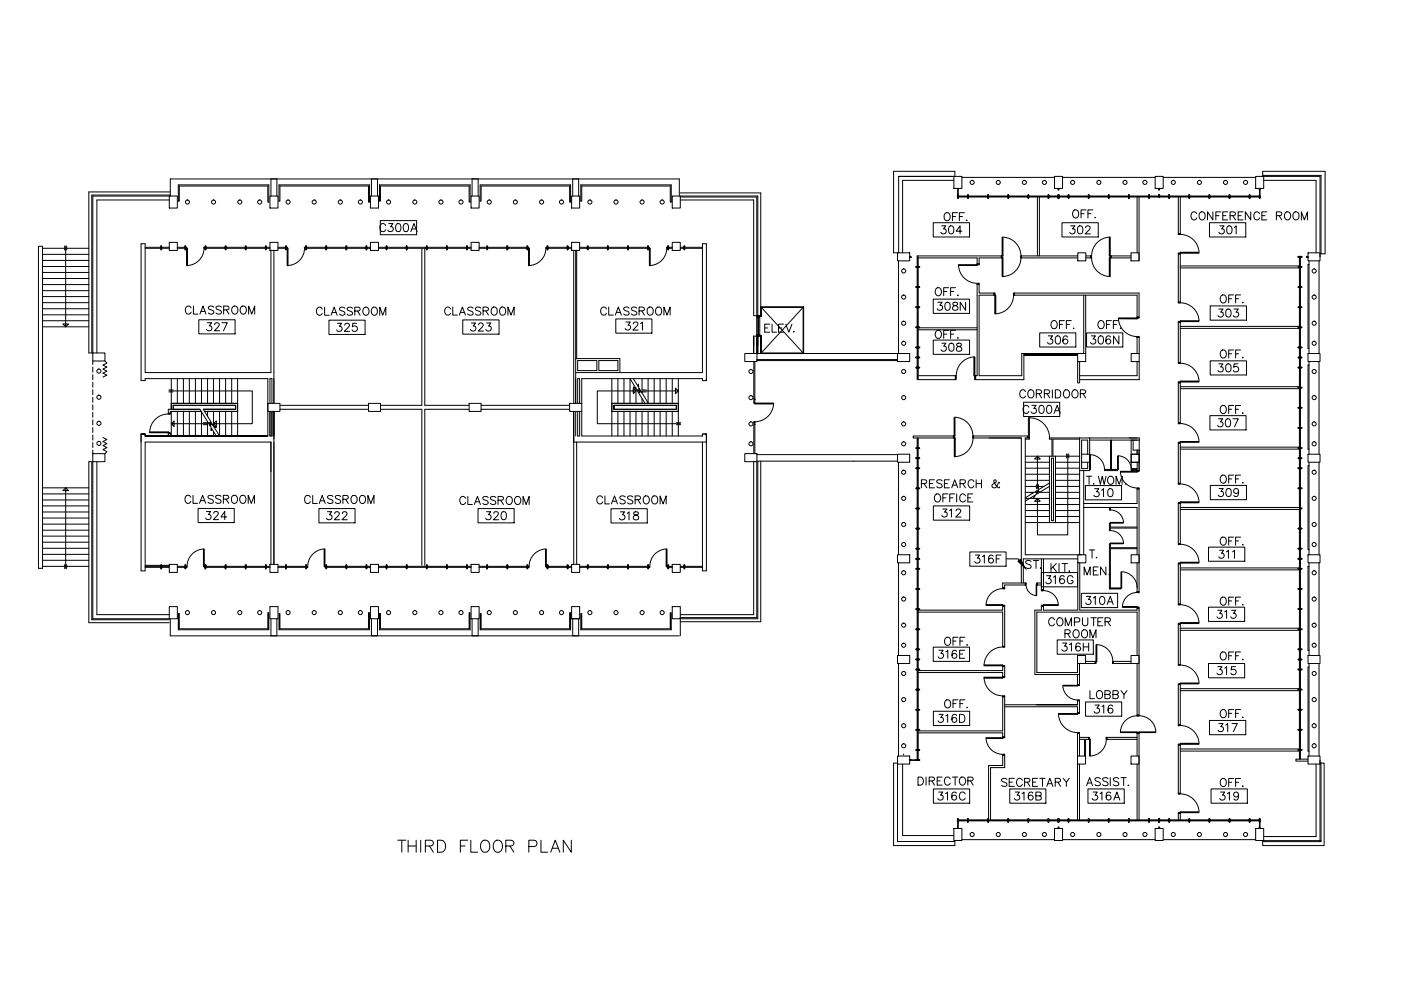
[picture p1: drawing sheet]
<svg xmlns="http://www.w3.org/2000/svg" width="420mm" height="297mm" viewBox="0 0 420 297" stroke-linecap="round" stroke-linejoin="round" font-family="sans-serif">
<!-- layer: 77-3F$0$A-COLS-CONC -->
<g fill="none" stroke="#000" stroke-width=".3">
<path d="M50.8 58.8h2.4v3.6h-2.4zM81 58.8h2.4v3.6h-2.4zM111.1 58.8h2.4v3.6h-2.4zM141.3 58.8h2.4v3.6h-2.4zM171.4 58.8h2.4v3.6h-2.4zM201.6 58.8h2.4v3.6h-2.4zM286.1 52.9h2.4v3.6h-2.4zM316.2 52.9h2.5v3.6h-2.5zM346.4 52.9h2.4v3.6h-2.4zM376.6 52.9h2.4v3.6h-2.4zM50.8 72.6h2.4v2.5h-2.4zM81 72.6h2.4v2.5h-2.4z"/>
<path d="M111.1 72.6h2.4v2.5h-2.4zM141.3 72.6h2.4v2.5h-2.4zM171.4 72.6h2.4v2.5h-2.4zM201.6 72.6h2.4v2.5h-2.4zM269.2 75.8h3.6v2.4h-3.6zM323.2 75.8h2.4v2.4h-2.4zM339.2 75.8h2.4v2.4h-2.4zM392.3 75.8h3.6v2.4h-3.6zM27.8 105.8h3.7v2.4h-3.7zM223.4 106h3.6v2.4h-3.6zM269.2 106h3.6v2.4h-3.6zM323.2 106h2.4v2.4h-2.4z"/>
<path d="M339.2 106h2.4v2.4h-2.4zM392.3 106h3.6v2.4h-3.6zM27.8 136h3.7v2.4h-3.7zM80.3 120.9h3.7v2.4h-3.7zM110.5 120.9h3.6v2.4h-3.6zM140.7 120.9h3.6v2.4h-3.6zM170.8 120.9h3.7v2.4h-3.7zM223.4 136h3.6v2.4h-3.6zM269.2 136.1h3.6v2.5h-3.6zM324.4 136.1h2.4v2.5h-2.4zM339.2 136.1h2.4v2.5h-2.4zM392.3 136.1h3.6v2.5h-3.6z"/>
<path d="M50.8 169.2h2.4v2.4h-2.4zM81 169.2h2.4v2.4h-2.4zM111.1 169.2h2.4v2.4h-2.4zM141.3 169.2h2.4v2.4h-2.4zM171.4 169.2h2.4v2.4h-2.4zM201.6 169.2h2.4v2.4h-2.4zM269.2 166.3h3.6v2.4h-3.6zM323.2 166.3h2.4v2.4h-2.4zM339.2 166.3h2.4v2.4h-2.4zM392.3 166.3h3.6v2.4h-3.6zM50.8 181.8h2.4v3.7h-2.4zM81 181.8h2.4v3.7h-2.4z"/>
<path d="M111.1 181.8h2.4v3.7h-2.4zM141.3 181.8h2.4v3.7h-2.4zM171.4 181.8h2.4v3.7h-2.4zM171.4 185.5h2.4M201.6 181.8h2.4v3.7h-2.4zM269.2 196.5h3.6v2.4h-3.6zM323.1 196.5h2.5v2.4h-2.5zM339.2 196.5h2.4v2.4h-2.4zM392.3 196.5h3.6v2.4h-3.6zM269.2 226.6h3.6v2.4h-3.6zM323.1 226.6h2.5v2.4h-2.5zM339.2 226.6h2.4v2.4h-2.4z"/>
<path d="M392.3 226.6h3.6v2.4h-3.6zM286.1 248.3h2.4v3.6h-2.4zM316.2 248.3h2.5v3.6h-2.5zM346.4 248.3h2.4v3.6h-2.4zM376.6 248.3h2.4v3.6h-2.4z"/>
</g>
<!-- layer: 77-3F$0$A-WALL -->
<g fill="none" stroke="#000" stroke-width=".3">
<path d="M50.8 59.9h-21.7v45.9M51.1 58.8h-23.3v47M51.1 57.5h-24.5v48.3h.9v-47.3h23.6M204 58.8h23.3v36.2M204 59.9h22v34.7M204 59.1h23v35.5M204 57.8h24.1v36.9M269.5 52.9v22.9M286.1 52.9h-16.6h16.6M286.1 54.1h-15.4v21.7M286.4 52.9v-1.5h-18.4v24.4h1.2v1.2M311.1 59.1v17.6"/>
<path d="M311.7 59.1v17.6M341 59.1v16.7M341.6 59.1v19.1M353.4 59.1v11h.6v-11M378.7 52.6h17.5v23.5M378.7 52.9v-1.5h18.7v24.7h-1.5M379 54.1h15.7v21.7M379 52.9h16.9v24.1M81.3 75.1v36.6h-37.8v-38.6h-1.2v41h1.2v-.6h36.8v17.2M82.1 75.1v45.8M126.5 74.4v47.1h-12.4M127.4 74.4v47.1h13.3"/>
<path d="M172.1 75.1v45.8M172.6 75.1v45.8M172.9 75.1v32.4M275.1 76.7h25.2v.6v-.6M275.1 77.3h17.9v1.8h.6v-1.8h6.7M323.2 76.7h-16.9v.6h16.9M325.6 76.7h1.5v.6h-1.5M327.1 76.7v.6M339.2 76.7h-6v.6h6M353.4 76.1h.6v14.5h-.6zM354 79.7h35.7M275.4 98.3h17.6"/>
<path d="M275.4 98.8h17.6M293 85.2h.6v2.6h4.5v.7h-4.5v24.1h12.8v-6.6h.7v7.8h-14.5v-1.2h.4zM298.1 87.8v.7M304.2 87.8h37.4v7.3h-.6v-6.6h-36.8zM325 88.5v17.5M325.6 88.5v17.5M341 95.1h.6M353.4 96.6h.6v12.1h-.6zM353.4 90.6h.6M354 97.8h35.7M354 98.4h35.7M354 80.3h35.7"/>
<path d="M172.6 111.7h38.1v-38.6h1.2v41M172.6 107.5h13.3v4.2M173.2 108.1h5.8v3h-5.8zM179.6 108.1h5.7v3h-5.7zM211.9 113.5v.6h-1.2v-.6h-36.2v7.4M226 100.8v5.2M227 100.8v5.2M227 108.1h42.2M227 107.8h42.2M227.3 100.3v5.7h41.9M228.1 100.6v5.4M275.4 112.6h11.1v1.2h-11.2"/>
<path d="M323.2 108.4v6.4h.6v-6.4M341 106v-4.9h.6v4.9M341 108.4v4.2h-17.2M341.6 108.4v5.4h-17.8M353.4 114.7h.6v12.1h-.6zM354 115.9h35.7M354 116.5h35.7M27.8 138.4v47.1h23M29.1 138.4v45.8h21.7M42.3 130.1h1.2v.6v-.6zM42.3 130.1v41h1.2v-38.6h37.8v36.7M50.5 129.9h.6v.8"/>
<path d="M50.5 129.9v.8M50.5 129.9h.6M60 122.7h-9.5v1.2h.6v-.6h9.2M80.3 130.7h-36.8h36.8M81 120.9v-7.4h.5v7.4M81 123.3v7.4h.5v-7.4M82.1 131.6v-8.3v45.9M84 122.7h26.5M84 121.5h26.5M114.1 122.7h12.4v46.8M140.7 122.7h-13.3v46.8M144.3 122.7h26.5"/>
<path d="M144.3 121.5h26.5M172.6 123.3v7.4M172.9 132.5v36.7M173.2 120.9v-7.4h.6v7.4M173.2 123.3v7.4h.6v-7.4M174.5 123.3v7.4h36.2M211.9 132.5h-39.8v-9.2v45.9M211.9 130.1h-1.2v.6M211.9 130.1v.6v-.6h-1.2v.6M211.9 130.1v41h-1.2v-38.6M226 138.2v46h-22M227 138.2v46.9h-23"/>
<path d="M227 136.3h42.2M228.1 138.2v48.2h-24.1M269.2 138.2h-41.9v47.3h-23.3M273.9 130.7h12v.6h-12zM324.4 138.6v1.9h1.8v-1.9M324.4 136.1v-4.2h1.8v4.2M326.8 131.3v9.8h-3M326.8 131.9h14.9M339.2 138.6v1.9h1.9v-1.9M339.2 131.9v4.2M339.8 131.9v3h1.8v1.2M341 134.9v1.2"/>
<path d="M341.1 134.9v1.2M341.6 138.6v2.5h-.6M353.4 132.8h.6v12.1h-.6zM354 134.6h35.7M354 134h35.7M325 152.1h16v14.2M325 141.1v25.2M341 141.1h.6l.1-9.8h-17.9v35M341 140.5v.6M341 146.5h.6M341.6 146.5h-.6v4.4h-16M341.6 146.5v30.9h-.6v-8.7"/>
<path d="M353.4 150.9h.6v12.1h-.6zM354 152.1h35.7M354 152.7h35.7M300.7 174.8h6.8v.5h-6.2v.9h-.6zM312.3 167.5v7.3h-1.2v.5h1.2v1.5h.6v-9.3M323.2 168.7v14.2h-10.3v-1.2h-.6v1.2h-1.9v19.3h13.3M323.2 167.5h-16.3v7.3M323.8 168.7v14.2h17.2v-.7h.6v32.2h-.6v-15.5M324.4 166.3h-16.9v-35h.6v-.6h-16.2v.6h14.4v43.5M353.4 169h.6v12.1h-.6zM354 170.8h35.7M354 170.2h35.7"/>
<path d="M50.8 185.8h-23.3v-47.4h-.9v48.2h24.2M275.4 182.9h25.3v-1.2h.6v12.1h-.6v-10.3h-25.3M323.7 198.9v6.3M325.6 198.2h2.9v.7h-2.9M328.5 198.2v.7M339.2 198.2h-5.3v.7h5.3M341 196.5v-13h-30v18.1h12.1v-2.7M341 182.2h.6M353.4 187.1h.6v12.1h-.6zM354 188.3h35.7M354 188.9h35.7M275.4 201h25.3v-1.2h.6v3h-.6v-1.2h-25.3"/>
<path d="M275.4 219.1h25.3v-10.3h.6v12.1h-.6v-1.2h-25.3M301.3 211.2h21.8h-12.1M323.1 202.2v3M323.1 210h.6M323.7 210h-.6v1.2M323.7 205.2h-.6h.6M323.7 210v3.7h-.6v-1.9h-21.8M353.4 205.2h.6v12.1h-.6zM354 206.4h35.7M354 207h35.7M269.2 228.7h-1.2v24.7h18.4v-1.5M269.2 227.8v24.4h17.2"/>
<path d="M270.7 229v21.4h15.4M271 226v.3M272.8 227.7v.3M300.7 226.3h.6M301.3 226.3h-.6v3.1h-4.2v16.3M301.3 226.3v3.8h-4.2v15.6M323.7 226.6v-6.8h-.6v25.9M323.7 229v16.7M323.7 221h2.8v.6h-2.8M325.3 221.6v5M325.6 221.6v5M341 226.6v-6.8h.6v25.9"/>
<path d="M341 229v16.7M341 221h-9.1v.6h9.1M353.4 223.3h.6v14.5h-.6zM354 224.5h35.7M354 225.1h35.7M392.3 227.5h-3.7v.6h3.7M394.7 229v21.7h-15.7M395.9 227.8v24.5M377.8 252h18.4M378.7 251.9v1.5h18.4v-24.7h-1.2h.3v23.6h-17.2v-.4"/>
<circle cx="291.5" cy="54.7" r=".61"/>
<circle cx="299.4" cy="54.7" r=".61"/>
<circle cx="307.2" cy="54.7" r=".61"/>
<circle cx="313.2" cy="54.7" r=".61"/>
<circle cx="321.7" cy="54.7" r=".61"/>
<circle cx="329.6" cy="54.7" r=".61"/>
<circle cx="337.4" cy="54.7" r=".61"/>
<circle cx="343.4" cy="54.7" r=".61"/>
<circle cx="351.9" cy="54.7" r=".61"/>
<circle cx="359.7" cy="54.7" r=".61"/>
<circle cx="367.5" cy="54.7" r=".61"/>
<circle cx="373.5" cy="54.7" r=".61"/>
<circle cx="56.2" cy="60.6" r=".61"/>
<circle cx="64" cy="60.6" r=".61"/>
<circle cx="71.9" cy="60.6" r=".61"/>
<circle cx="77.9" cy="60.6" r=".61"/>
<circle cx="86.4" cy="60.6" r=".61"/>
<circle cx="94.2" cy="60.6" r=".61"/>
<circle cx="102.1" cy="60.6" r=".61"/>
<circle cx="108.1" cy="60.6" r=".61"/>
<circle cx="116.5" cy="60.6" r=".61"/>
<circle cx="124.4" cy="60.6" r=".61"/>
<circle cx="132.2" cy="60.6" r=".61"/>
<circle cx="138.3" cy="60.6" r=".61"/>
<circle cx="146.7" cy="60.6" r=".61"/>
<circle cx="154.6" cy="60.6" r=".61"/>
<circle cx="162.4" cy="60.6" r=".61"/>
<circle cx="168.4" cy="60.6" r=".61"/>
<circle cx="176.9" cy="60.6" r=".61"/>
<circle cx="184.7" cy="60.6" r=".61"/>
<circle cx="192.6" cy="60.6" r=".61"/>
<circle cx="198.6" cy="60.6" r=".61"/>
<circle cx="271" cy="96.9" r=".61"/>
<circle cx="271" cy="89" r=".61"/>
<circle cx="271" cy="81.2" r=".61"/>
<circle cx="394.1" cy="96.9" r=".61"/>
<circle cx="394.1" cy="81.2" r=".61"/>
<circle cx="394.1" cy="89" r=".61"/>
<circle cx="29.7" cy="111.2" r=".61"/>
<circle cx="29.7" cy="119.1" r=".61"/>
<circle cx="225.2" cy="111.4" r=".61"/>
<circle cx="225.2" cy="119.2" r=".61"/>
<circle cx="271" cy="102.9" r=".61"/>
<circle cx="271" cy="111.4" r=".61"/>
<circle cx="271" cy="119.2" r=".61"/>
<circle cx="394.1" cy="102.9" r=".61"/>
<circle cx="394.1" cy="119.2" r=".61"/>
<circle cx="394.1" cy="111.4" r=".61"/>
<circle cx="29.7" cy="132.9" r=".61"/>
<circle cx="29.7" cy="126.9" r=".61"/>
<circle cx="225.2" cy="127.1" r=".61"/>
<circle cx="225.2" cy="133" r=".61"/>
<circle cx="271" cy="133" r=".61"/>
<circle cx="271" cy="127.1" r=".61"/>
<circle cx="394.1" cy="127.1" r=".61"/>
<circle cx="394.1" cy="133" r=".61"/>
<circle cx="271" cy="141.5" r=".61"/>
<circle cx="271" cy="149.4" r=".61"/>
<circle cx="271" cy="157.2" r=".61"/>
<circle cx="394.1" cy="149.4" r=".61"/>
<circle cx="394.1" cy="157.2" r=".61"/>
<circle cx="394.1" cy="141.5" r=".61"/>
<circle cx="271" cy="171.7" r=".61"/>
<circle cx="271" cy="163.2" r=".61"/>
<circle cx="271" cy="179.6" r=".61"/>
<circle cx="394.1" cy="179.6" r=".61"/>
<circle cx="394.1" cy="163.2" r=".61"/>
<circle cx="394.1" cy="171.7" r=".61"/>
<circle cx="56.2" cy="183.6" r=".61"/>
<circle cx="64" cy="183.6" r=".61"/>
<circle cx="71.9" cy="183.6" r=".61"/>
<circle cx="77.9" cy="183.6" r=".61"/>
<circle cx="86.4" cy="183.6" r=".61"/>
<circle cx="94.2" cy="183.6" r=".61"/>
<circle cx="102.1" cy="183.6" r=".61"/>
<circle cx="108.1" cy="183.6" r=".61"/>
<circle cx="116.5" cy="183.6" r=".61"/>
<circle cx="124.4" cy="183.6" r=".61"/>
<circle cx="132.2" cy="183.6" r=".61"/>
<circle cx="138.3" cy="183.6" r=".61"/>
<circle cx="146.7" cy="183.6" r=".61"/>
<circle cx="154.6" cy="183.6" r=".61"/>
<circle cx="162.4" cy="183.6" r=".61"/>
<circle cx="168.4" cy="183.6" r=".61"/>
<circle cx="176.9" cy="183.6" r=".61"/>
<circle cx="184.7" cy="183.6" r=".61"/>
<circle cx="192.6" cy="183.6" r=".61"/>
<circle cx="198.6" cy="183.6" r=".61"/>
<circle cx="271" cy="193.4" r=".61"/>
<circle cx="271" cy="187.4" r=".61"/>
<circle cx="394.1" cy="193.4" r=".61"/>
<circle cx="394.1" cy="187.4" r=".61"/>
<circle cx="271" cy="201.9" r=".61"/>
<circle cx="271" cy="209.7" r=".61"/>
<circle cx="271" cy="217.5" r=".61"/>
<circle cx="394.1" cy="209.7" r=".61"/>
<circle cx="394.1" cy="217.5" r=".61"/>
<circle cx="394.1" cy="201.9" r=".61"/>
<circle cx="271" cy="223.5" r=".61"/>
<circle cx="394.1" cy="223.5" r=".61"/>
<circle cx="291.5" cy="250.1" r=".61"/>
<circle cx="299.4" cy="250.1" r=".61"/>
<circle cx="307.2" cy="250.1" r=".61"/>
<circle cx="313.2" cy="250.1" r=".61"/>
<circle cx="321.7" cy="250.1" r=".61"/>
<circle cx="329.6" cy="250.1" r=".61"/>
<circle cx="337.4" cy="250.1" r=".61"/>
<circle cx="343.4" cy="250.1" r=".61"/>
<circle cx="351.9" cy="250.1" r=".61"/>
<circle cx="359.7" cy="250.1" r=".61"/>
<circle cx="367.5" cy="250.1" r=".61"/>
<circle cx="373.5" cy="250.1" r=".61"/>
</g>
<!-- layer: 77-3F$0$A-ANNO-TEXS -->
<g fill="none" stroke="#000" stroke-width=".3">
<path d="M283.4 64.1a.89 .89 0 0 1 1-.3 .89 .89 0 0 1 .6 .8v.6a.91 .91 0 0 1-1 1 .91 .91 0 0 1-.9-1zM285.6 64.9h1M287.2 63.8h-1.6v2.4M287.7 64.9h.9M289.2 63.8h-1.5v2.4M289.9 65.9v.3l.1-.2M321.9 63.2a.99 .99 0 0 1 1.3-.1 .99 .99 0 0 1 .3 1.3 .91 .91 0 0 1-.9 1 .91 .91 0 0 1-.9-1zM324.2 64.1h.9M325.7 62.9h-1.5v2.4M326.3 64.1h.9M327.8 62.9h-1.5v2.4M328.4 65.1v.2l.2-.1"/>
<path d="M358.9 64.1a.9 .9 0 0 0-1-.6 .9 .9 0 0 0-.7 .9 .98 .98 0 0 0 .4 1.4 .98 .98 0 0 0 1.3-.5M359.8 63.8a1 1 0 0 1 1.3-.1 1 1 0 0 1 .3 1.3 .91 .91 0 0 1-.9 .9 .91 .91 0 0 1-.9-.9zM363.7 63.5v2.4l-1.6-2.4v2.4M364.6 64.6h1M366.2 63.5h-1.6v2.4M366.7 64.6h.9M368.2 63.5h-1.5v2.4h1.5M368.9 64.6l1.4-.1 .2-.3-.1-.5-1.5-.2v2.4M369.7 64.6l.8 1.3M371.3 64.6h.9M372.8 63.5h-1.5v2.4h1.5M375.1 63.5v2.4l-1.6-2.4v2.4"/>
<path d="M377.8 64.1a.9 .9 0 0 0-1.1-.6 .9 .9 0 0 0-.7 .9 .98 .98 0 0 0 .4 1.4 .98 .98 0 0 0 1.4-.5M378.4 64.6h1M379.9 63.5h-1.5v2.4h1.5M382.8 64.6l1.4-.1 .2-.3-.1-.5-1.5-.2v2.4M383.6 64.6l.8 1.3M385.5 63.8a1.1 1.1 0 0 1 1.5 .2 1.1 1.1 0 0 1-.2 1.6 1.1 1.1 0 0 1-1.5-.2 1.1 1.1 0 0 1 .2-1.6zM388 63.8a.99 .99 0 0 1 1.3-.1 .99 .99 0 0 1 .3 1.3 .91 .91 0 0 1-.9 .9 .91 .91 0 0 1-1-.9zM390.3 65.9v-2.4l.9 2.4 .9-2.4v2.4M57.3 92.3a.9 .9 0 0 0-1-.6 .9 .9 0 0 0-.7 1 .98 .98 0 0 0 .4 1.3 .98 .98 0 0 0 1.3-.4M58 91.7v2.4h1.4M60 94.1l.9-2.4 .9 2.4M60.3 93.3h1.1"/>
<path d="M64.1 92.1a.91 .91 0 0 0-1.6 .2l.2 .4 1.2 .4a.55 .55 0 0 1 0 .9 1.05 1.05 0 0 1-1.4-.2M66.4 92.1a.92 .92 0 0 0-1.6 .2l.2 .4 1.2 .4 .2 .7a1.08 1.08 0 0 1-1.6 0M67.1 92.9l1.4-.1 .2-.4-.1-.5-1.5-.2v2.4M67.9 92.9l.8 1.2M69.7 92.1a1.1 1.1 0 0 1 1.6 .2 1.1 1.1 0 0 1-.2 1.5 1.1 1.1 0 0 1-1.6-.2 1.1 1.1 0 0 1 .2-1.5zM72.3 92.1a1.1 1.1 0 0 1 1.5 .2 1.1 1.1 0 0 1-.2 1.5 1.1 1.1 0 0 1-1.5-.2 1.1 1.1 0 0 1 .2-1.5zM74.6 94.1v-2.4l.9 2.4 .9-2.4v2.4M96.6 92.7a.87 .87 0 0 0-1-.6 .87 .87 0 0 0-.7 .9 1 1 0 0 0 .3 1.3 1 1 0 0 0 1.3-.2l.1-.2M97.3 92.1v2.4h1.4M99.3 94.5l.9-2.4 .9 2.4M99.6 93.7h1.2M103.4 92.4a.9 .9 0 0 0-.9-.4 .9 .9 0 0 0-.7 .7l.2 .3 1.3 .6 .1 .5a1.08 1.08 0 0 1-1.6 0"/>
<path d="M105.7 92.4a.9 .9 0 0 0-.9-.4 .9 .9 0 0 0-.7 .7l.2 .3 1.3 .6 .1 .5a1.08 1.08 0 0 1-1.6 0M106.4 93.2l1.4-.1 .2-.3-.1-.5-1.5-.2v2.4M107.2 93.2l.8 1.3M109.1 92.4a1.1 1.1 0 0 1 1.5 .2 1.1 1.1 0 0 1-.2 1.5 1.1 1.1 0 0 1-1.5-.1 1.1 1.1 0 0 1 .2-1.6zM111.6 92.4a1 1 0 0 1 1.3-.1 1 1 0 0 1 .3 1.3 .91 .91 0 0 1-.9 .9 .91 .91 0 0 1-.9-.9zM113.9 94.5v-2.4l.9 2.4 .9-2.4v2.4M135.1 92.6a.89 .89 0 0 0-1-.6 .89 .89 0 0 0-.7 1v.6a.9 .9 0 0 0 .7 .8 .9 .9 0 0 0 1-.5M135.8 92v2.4h1.4M137.8 94.4l.9-2.4 .9 2.4M138.1 93.6h1.1M141.9 92.4a.91 .91 0 0 0-.9-.4 .91 .91 0 0 0-.7 .6l.4 .5 1 .3a.59 .59 0 0 1 0 1 1.22 1.22 0 0 1-1.4-.3M144.2 92.4a.9 .9 0 0 0-.9-.4 .9 .9 0 0 0-.7 .6l.4 .5 .9 .3 .3 .7a1.08 1.08 0 0 1-1.6 0"/>
<path d="M144.9 93.2l1.3-.1 .3-.6-.6-.5h-1v2.4M145.7 93.2l.8 1.2M147.5 92.4a.89 .89 0 0 1 1-.3 .89 .89 0 0 1 .6 .9 1.06 1.06 0 0 1-.2 1.1 1.06 1.06 0 0 1-1.1 .3l-.5-.8zM150 92.4a.89 .89 0 0 1 1.1-.3 .89 .89 0 0 1 .6 .9v.6a.91 .91 0 0 1-1 .9 .91 .91 0 0 1-.9-.9zM152.3 94.4v-2.4l1 2.4 .9-2.4v2.4M181.9 92.6a.89 .89 0 0 0-1-.6 .89 .89 0 0 0-.8 1v.6a.9 .9 0 0 0 .8 .8 .9 .9 0 0 0 1-.5M182.6 92v2.4h1.4M184.5 94.4l.9-2.4 1 2.4M184.9 93.6h1.1M188.7 92.4a.91 .91 0 0 0-.9-.4 .91 .91 0 0 0-.8 .6l.5 .5 .9 .3a.59 .59 0 0 1 0 1 1.22 1.22 0 0 1-1.4-.3M191 92.4a.9 .9 0 0 0-.9-.4 .9 .9 0 0 0-.7 .6l.4 .5 .9 .3 .3 .7a1.08 1.08 0 0 1-1.6 0M191.7 93.2l1.3-.1 .3-.6-.6-.5h-1v2.4"/>
<path d="M192.5 93.2l.8 1.2M194.3 92.4a.89 .89 0 0 1 1-.3 .89 .89 0 0 1 .6 .9v.6a.91 .91 0 0 1-.9 .9 .91 .91 0 0 1-.9-.9zM196.8 92.4a.89 .89 0 0 1 1-.3 .89 .89 0 0 1 .6 .9v.6a.91 .91 0 0 1-.9 .9 .91 .91 0 0 1-.9-.9zM199.1 94.4v-2.4l.9 2.4 1-2.4v2.4M280.7 86.6a1.1 1.1 0 0 1 1.6 .2 1.1 1.1 0 0 1-.2 1.5 1.1 1.1 0 0 1-1.6-.2 1.1 1.1 0 0 1 .2-1.5zM280.7 99.4a1.1 1.1 0 0 1 1.6 .1 1.1 1.1 0 0 1-.2 1.6 1.1 1.1 0 0 1-1.6-.2 1.1 1.1 0 0 1 .2-1.5zM283 87.4h.9M284.5 86.2h-1.5v2.4M284.5 99h-1.5v2.4M285.1 87.4h.9M286.6 86.2h-1.5v2.4M286.6 99h-1.5v2.4"/>
<path d="M287.3 88.4l-.1 .1h.2M315.4 96.4a.89 .89 0 0 1 1.1-.3 .89 .89 0 0 1 .5 .9v.6a.93 .93 0 0 1-.9 .9 .93 .93 0 0 1-.9-.9zM317.7 97.2h1M319.2 96.1h-1.5v2.4M319.8 97.2h.9M321.3 96.1h-1.5v2.4M322 98.3l-.1 .1h.2M329.5 96.4a.9 .9 0 0 1 1.1-.3 .9 .9 0 0 1 .5 .9v.6a.93 .93 0 0 1-.9 .9 .93 .93 0 0 1-.9-.9zM331.8 97.2h1M333.3 96.1h-1.5v2.4M333.9 97.2h.9M335.4 96.1h-1.5v2.4"/>
<path d="M336.1 98.3l.1 .1M366.2 88.7a.99 .99 0 0 1 1.3-.1 .99 .99 0 0 1 .3 1.3 .91 .91 0 0 1-.9 .9 .91 .91 0 0 1-1-.9zM368.5 89.5h.9M370 88.4h-1.5v2.4M370.6 89.5h.8M372 88.4h-1.4v2.4M372.7 90.6v.2l.1-.1M283 100.2h.9M285.1 100.2h.9M287.3 101.2l-.1 .1h.2M307.6 117.4a.89 .89 0 0 0-1.1-.6 .89 .89 0 0 0-.7 1v.6a.9 .9 0 0 0 .8 .9 .9 .9 0 0 0 1-.6M308.5 117.2a.89 .89 0 0 1 1-.3 .89 .89 0 0 1 .6 .9v.6a.91 .91 0 0 1-.9 .9 .91 .91 0 0 1-1-.9z"/>
<path d="M310.8 118l1.3-.1 .3-.6-.6-.5h-1v2.5M311.6 118l.8 1.3M313.2 118l1.4-.1 .2-.6-.6-.5h-1v2.5M314 118l.8 1.3M315.6 116.8v2.5M316.5 116.8h.8a1.29 1.29 0 0 1 .8 1.2 1.29 1.29 0 0 1-.8 1.3h-.8zM319.2 117.2a.89 .89 0 0 1 1-.3 .89 .89 0 0 1 .6 .9v.6a.93 .93 0 0 1-1 .9 .93 .93 0 0 1-.9-.9zM321.7 117.2l.2-.2a1.19 1.19 0 0 1 1.5 .8 1.19 1.19 0 0 1-.8 1.5 1.23 1.23 0 0 1-1.1-.8 1.23 1.23 0 0 1 .2-1.3zM324 118l1.3-.1 .3-.6-.6-.5h-1v2.5M324.8 118l.8 1.3M366.2 105.2a.99 .99 0 0 1 1.3-.1 .99 .99 0 0 1 .3 1.3 .91 .91 0 0 1-.9 .9 .91 .91 0 0 1-1-.9zM368.5 106h.9"/>
<path d="M370 104.9h-1.5v2.4M370.6 106h.8M372 104.9h-1.4v2.4M372.7 107.1l-.1 .1h.2M366.2 121.9a.89 .89 0 0 1 1-.3 .89 .89 0 0 1 .6 .8v.6a.91 .91 0 0 1-.9 1 .91 .91 0 0 1-1-1zM368.5 122.7h.9M370 121.5h-1.5v2.5M370.6 122.7h.8M372 121.5h-1.4v2.5M372.7 123.7l-.1 .1h.2M57.2 149a.9 .9 0 0 0-1-.5 .9 .9 0 0 0-.7 .9v.5a.89 .89 0 0 0 .7 1 .89 .89 0 0 0 1-.6M57.9 148.5v2.4h1.4"/>
<path d="M59.8 150.9l1-2.4 .9 2.4M60.2 150.1h1.2M64 148.8a.92 .92 0 0 0-1.6 .2l.4 .5 1 .3 .2 .7a1.06 1.06 0 0 1-1.6 0M66.3 148.8a.92 .92 0 0 0-1.6 .2l.4 .5 1 .3 .2 .7a1.06 1.06 0 0 1-1.6 0M67 149.6l1.3-.1 .3-.4-.1-.4-1.5-.2v2.4M67.8 149.6l.8 1.3M69.6 148.8a.89 .89 0 0 1 1-.3 .89 .89 0 0 1 .6 .9v.5a.91 .91 0 0 1-.9 1 .91 .91 0 0 1-.9-1zM72.4 148.5a1.18 1.18 0 0 1 1.4 1.1 1.18 1.18 0 0 1-1.2 1.3 1.41 1.41 0 0 1-.2-2.4zM74.4 150.9v-2.4l1 2.4 .9-2.4v2.4M93.1 149.1a.87 .87 0 0 0-1-.6 .87 .87 0 0 0-.7 .9v.6a.87 .87 0 0 0 .7 .9 .87 .87 0 0 0 1-.6M93.8 148.5v2.4h1.3M95.7 150.9l.9-2.4 1 2.4"/>
<path d="M96.1 150.1h1.1M99.8 148.8a.92 .92 0 0 0-1.6 .3l.5 .4 .9 .4 .2 .7a1.06 1.06 0 0 1-1.6 0M102.2 148.8a.91 .91 0 0 0-1.6 .3l.2 .3 1.1 .5 .3 .7a1.08 1.08 0 0 1-1.6 0M102.8 149.6l1.4-.1 .3-.3-.3-.6-1.4-.1v2.4M103.6 149.6l.9 1.3M105.7 148.6a1.14 1.14 0 0 1 1.5 1.1 1.14 1.14 0 0 1-1.5 1.1l-.4-.8v-.6zM108 148.8a.89 .89 0 0 1 1-.3 .89 .89 0 0 1 .6 .9 1.04 1.04 0 0 1-.2 1.2 1.04 1.04 0 0 1-1.1 .2l-.5-.8zM110.3 150.9v-2.4l.9 2.4 1-2.4v2.4M139.6 149.4a.9 .9 0 0 0-1-.6 .9 .9 0 0 0-.7 .9 .98 .98 0 0 0 .4 1.4 .98 .98 0 0 0 1.3-.5M140.3 148.8v2.4h1.4M142.3 151.2l.9-2.4 .9 2.4M142.6 150.4h1.1"/>
<path d="M146.4 149.1a.91 .91 0 0 0-1.6 .3l.2 .3 1.1 .5a.55 .55 0 0 1 0 .9 1.05 1.05 0 0 1-1.3-.2M148.7 149.1a.92 .92 0 0 0-1.6 .3l.2 .3 1.2 .5 .2 .7a1.08 1.08 0 0 1-1.6 0M149.4 149.9l1.4-.1 .2-.3-.1-.5-1.5-.2v2.4M150.2 149.9l.8 1.3M152 149.1a1.1 1.1 0 0 1 1.6 .2 1.1 1.1 0 0 1-.2 1.6 1.1 1.1 0 0 1-1.6-.2 1.1 1.1 0 0 1 .2-1.6zM154.6 149.1a1.1 1.1 0 0 1 1.5 .2 1.1 1.1 0 0 1-.2 1.6 1.1 1.1 0 0 1-1.5-.2 1.1 1.1 0 0 1 .2-1.6zM156.9 151.2v-2.4l.9 2.4 .9-2.4v2.4M180.7 149.2a.87 .87 0 0 0-1-.6 .87 .87 0 0 0-.7 1 1 1 0 0 0 .3 1.2 1 1 0 0 0 1.3-.1l.1-.2M181.4 148.6v2.4h1.4M183.4 151l.9-2.4 .9 2.4M183.7 150.2h1.1M187.5 149a.9 .9 0 0 0-.9-.4 .9 .9 0 0 0-.7 .6l.2 .4 1.3 .5 .1 .6a1.08 1.08 0 0 1-1.6 0"/>
<path d="M189.8 149a.9 .9 0 0 0-.9-.4 .9 .9 0 0 0-.7 .6l.2 .4 1.3 .5 .1 .6a1.08 1.08 0 0 1-1.6 0M190.5 149.8l1.4-.2 .2-.3-.1-.5-1.5-.2v2.4M191.3 149.8l.8 1.2M193.4 148.8a1.19 1.19 0 0 1 1.4 .8 1.19 1.19 0 0 1-.8 1.4 1.26 1.26 0 0 1-1.1-.9 1.26 1.26 0 0 1 .5-1.3zM195.6 149a.99 .99 0 0 1 1.3-.2 .99 .99 0 0 1 .3 1.3 .91 .91 0 0 1-.9 1 .91 .91 0 0 1-.9-1zM198 151v-2.4l.9 2.4 .9-2.4v2.4M276.3 144.9l1.4-.1 .2-.6-.2-.3-1.4-.1v2.4M277.1 144.9l.8 1.3M278.7 144.9h1M280.2 143.8h-1.5v2.4h1.5M280.7 148.2a1.17 1.17 0 0 1 1.4 .5 1.17 1.17 0 0 1-.2 1.4 .92 .92 0 0 1-1.1 .3 .92 .92 0 0 1-.6-.8v-.6zM282.5 144.1a.91 .91 0 0 0-1.6 .3l.2 .3 1.2 .5 .2 .6a1 1 0 0 1-1.6 0"/>
<path d="M282.8 149.2h.9M283.2 144.9h1M284.3 148h-1.5v2.5M284.7 143.8h-1.5v2.4h1.5M284.8 149.2h1M285.4 146.2l.9-2.4 .9 2.4M285.8 145.4h1.1M286.3 148h-1.5v2.5M286.9 148v2.5M287.9 144.9l1.4-.1 .2-.3-.1-.5-1.5-.2v2.4M288.7 144.9l.8 1.3M289.5 148.6a.87 .87 0 0 0-1-.6 .87 .87 0 0 0-.7 1 1.06 1.06 0 0 0 .3 1.1 1.06 1.06 0 0 0 1.1 .3l.3-.5"/>
<path d="M290.3 149.2h.8M291.7 148h-1.4v2.5h1.4M292.1 144.4a.9 .9 0 0 0-1-.6 .9 .9 0 0 0-.8 .9v.6a.89 .89 0 0 0 .8 .9 .89 .89 0 0 0 1-.6M292.7 144.9h1.7M292.7 143.8v2.4M294.4 143.8v2.4M299.8 144.8l-.2-.2-.2 .1-.3 .8a.85 .85 0 0 1-.7 .7 .85 .85 0 0 1-.9-.4l.1-.5 1.2-.9-.2-.5-.2-.1-.4 .3 .4 .9 .8 1.1 .4 .1 .2-.2M325.8 142.7h1.6M326.6 142.7v2.5M328 144.9l-.1 .1h.2M329.4 142.7l.6 2.5 .6-2.5 .5 2.5 .6-2.5M332.4 143.1a1.1 1.1 0 0 1 1.6 .2 1.1 1.1 0 0 1-.2 1.5 1.1 1.1 0 0 1-1.6-.2 1.1 1.1 0 0 1 .2-1.5z"/>
<path d="M334.7 145.2v-2.5l.9 2.5 .9-2.5v2.5M337.6 144.9v.3l.1-.2M366.2 142.7a.99 .99 0 0 1 1.3-.1 .99 .99 0 0 1 .3 1.3 .91 .91 0 0 1-.9 1 .91 .91 0 0 1-1-1zM368.5 143.6h.9M370 142.4h-1.5v2.4M370.6 143.6h.8M372 142.4h-1.4v2.4M372.7 144.6v.2l.1-.1M309.2 168.3a.91 .91 0 0 0-.9-.4 .91 .91 0 0 0-.7 .7l.2 .3 1.2 .5 .2 .7a1.08 1.08 0 0 1-1.6 0M309.9 168h1.6M310.7 168v2.4M312.1 170.2v.2l.1-.1"/>
<path d="M315.2 168.9v2.4M315.7 169.9l1.1 1.4M316.8 168.9l-1.6 1.6M317.6 168.9v2.4M318.5 168.9h1.6M319.3 168.9v2.4M320.7 171.1v.2l.1-.1M325.1 172.3v-2.4l.9 2.4 1-2.4v2.4M326.7 164.8h1.6M327.5 164.8v2.5M327.9 171.1h.9M328.9 167l-.2 .1h.3"/>
<path d="M329.4 169.9h-1.5v2.4h1.5M331.7 169.9v2.4l-1.7-2.4v2.4M332.7 172.1l-.1 .1h.2M366.2 161.3a.89 .89 0 0 1 1-.3 .89 .89 0 0 1 .6 .9v.6a.91 .91 0 0 1-.9 .9 .91 .91 0 0 1-1-.9zM366.2 179.3a.99 .99 0 0 1 1.3-.1 .99 .99 0 0 1 .3 1.3 .91 .91 0 0 1-.9 .9 .91 .91 0 0 1-1-.9zM368.5 162.1h.9M370 161h-1.5v2.4M370 179h-1.5v2.4M370.6 162.1h.8M372 161h-1.4v2.4M372 179h-1.4v2.4M372.7 163.2l-.1 .1h.2"/>
<path d="M283.5 191.3a.89 .89 0 0 1 1-.3 .89 .89 0 0 1 .6 .9v.6a.91 .91 0 0 1-.9 1 .91 .91 0 0 1-.9-1zM285.8 192.2h.9M287.3 191h-1.5v2.4M287.9 192.2h.9M289.4 191h-1.5v2.4M290 193.2l-.1 .1h.3M316.2 185.8a.89 .89 0 0 0-1-.6 .89 .89 0 0 0-.7 .9v.6a.9 .9 0 0 0 .7 .9 .9 .9 0 0 0 1-.6M317.4 185.3a1.16 1.16 0 0 1 1.3 .5 1.16 1.16 0 0 1-.2 1.4 .89 .89 0 0 1-1 .3 .89 .89 0 0 1-.6-.8v-.6zM319.4 189.9l1.4-.1 .2-.4-.1-.4-1.5-.2v2.4M319.5 187.6v-2.4l.9 2.4 .9-2.4v2.4M320.2 189.9l.8 1.3M322 189.1a1.1 1.1 0 0 1 1.6 .2 1.1 1.1 0 0 1-.2 1.5 1.1 1.1 0 0 1-1.5-.2 1.1 1.1 0 0 1 .1-1.5z"/>
<path d="M322.2 186.4h1.4l.2-.4-.1-.6-.4-.2h-1.1v2.4M324.5 189.1a1 1 0 0 1 1.3-.1 1 1 0 0 1 .4 1.2 .91 .91 0 0 1-1 1 .91 .91 0 0 1-.9-1zM324.6 185.2v1.7a.82 .82 0 0 0 .8 .7 .82 .82 0 0 0 .8-.7v-1.7M326.9 191.2v-2.4l.9 2.4 .9-2.4v2.4M327.2 185.2h1.6M328 185.2v2.4M329.2 186.4h1M330.7 185.2h-1.5v2.4h1.5M331.4 186.4l1.4-.2 .2-.3-.1-.5-.4-.2h-1.1v2.4M332.2 186.4l.8 1.2M366.2 195.7a.89 .89 0 0 1 1-.3 .89 .89 0 0 1 .6 .9v.6a.91 .91 0 0 1-.9 1 .91 .91 0 0 1-1-1zM368.5 196.6h.9"/>
<path d="M368.5 180.1h.9M370 195.4h-1.5v2.4M370.6 196.6h.8M370.6 180.1h.8M372 195.4h-1.4v2.4M372.7 197.6l-.1 .1h.2M372.7 181.1l-.1 .2h.2M283.5 210.1a.99 .99 0 0 1 1.3-.1 .99 .99 0 0 1 .3 1.2 .91 .91 0 0 1-.9 1 .91 .91 0 0 1-.9-1zM285.8 210.9h.9M287.3 209.8h-1.5v2.4M287.9 210.9h.9M289.4 209.8h-1.5v2.4"/>
<path d="M290 212v.2l.2-.2M326.9 207v2.4h1.3M329 207.3a.89 .89 0 0 1 1-.3 .89 .89 0 0 1 .6 .9 1.04 1.04 0 0 1-.2 1.2 1.04 1.04 0 0 1-1.1 .2l-.5-.8zM331.4 208.2l1.3-.2 .3-.3-.3-.6-1.3-.1v2.4h1l.6-.4a.62 .62 0 0 0-.6-.8M333.8 208.2l1.3-.2 .3-.3-.3-.6-1.3-.1v2.4h1l.6-.4a.62 .62 0 0 0-.6-.8M336.2 207l.9 1.2 .9-1.2M337.1 208.2v1.2M366.2 213a.89 .89 0 0 1 1-.3 .89 .89 0 0 1 .6 .9v.6a.91 .91 0 0 1-.9 .9 .91 .91 0 0 1-1-.9zM368.5 213.8h.9M370 212.7h-1.5v2.4M370.6 213.8h.8M372 212.7h-1.4v2.4"/>
<path d="M372.7 214.9l-.1 .1h.2M275.3 232.9h.8a1.28 1.28 0 0 1 .9 1.2 1.28 1.28 0 0 1-.9 1.2h-.8zM277.7 232.9v2.4M278.7 234.1l1.3-.2 .3-.3-.2-.5-1.4-.2v2.4M279.5 234.1l.8 1.2M281.1 234.1h.9M282.5 232.9h-1.4v2.4h1.4M285 233.5a.9 .9 0 0 0-1-.6 .9 .9 0 0 0-.8 .9v.6a.89 .89 0 0 0 .7 .9 .89 .89 0 0 0 1.1-.6M285.6 232.9h1.6M286.4 232.9v2.4M288.2 233a1.14 1.14 0 0 1 1.4 1.1 1.14 1.14 0 0 1-1.4 1.1l-.5-.8v-.6zM290.3 234.1l1.3-.2 .3-.3-.2-.5-1.4-.2v2.4"/>
<path d="M291.1 234.1l.8 1.2M302 233.6a.91 .91 0 0 0-.9-.3 .91 .91 0 0 0-.7 .6l.2 .3 1.2 .5 .2 .7a1.08 1.08 0 0 1-1.6 0M302.7 234.4h.9M304.2 233.3h-1.5v2.4h1.5M306.6 233.9a.89 .89 0 0 0-1-.6 .89 .89 0 0 0-.7 .9 .98 .98 0 0 0 .4 1.4 .98 .98 0 0 0 1.3-.5M307.3 234.4l1.3-.1 .3-.3-.1-.5-1.5-.2v2.4M308.1 234.4l.8 1.3M309.7 234.4h.9M311.2 233.3h-1.5v2.4h1.5M311.8 233.3h1.7M312.6 233.3v2.4M313.9 235.7l.9-2.4 1 2.4"/>
<path d="M314.3 234.9h1.1M316.5 234.4l1.4-.1 .2-.3-.2-.5-1.4-.2v2.4M317.3 234.4l.8 1.3M318.9 233.3l.9 1.1 .9-1.1M319.8 234.4v1.3M325.9 235.5l.9-2.4 .9 2.4M326.2 234.7h1.1M330 233.4a.9 .9 0 0 0-.9-.4 .9 .9 0 0 0-.7 .7l.2 .3 1.1 .5 .3 .7a1.08 1.08 0 0 1-1.6 0M332.3 233.4a.91 .91 0 0 0-.9-.3 .91 .91 0 0 0-.7 .6l.2 .3 1.2 .5a.59 .59 0 0 1 0 .9 1.22 1.22 0 0 1-1.4-.2M333 233.1v2.4M335.5 233.4a.91 .91 0 0 0-.9-.3 .91 .91 0 0 0-.7 .6l.2 .3 1.2 .5a.59 .59 0 0 1 0 .9 1.22 1.22 0 0 1-1.4-.2M336.2 233.1h1.6"/>
<path d="M337 233.1v2.4M338.4 235.3l-.1 .1h.2M366.2 233.7a.99 .99 0 0 1 1.3-.2 .99 .99 0 0 1 .3 1.3 .91 .91 0 0 1-.9 1 .91 .91 0 0 1-1-1zM368.5 234.5h.9M370 233.3h-1.5v2.5M370.6 234.5h.8M372 233.3h-1.4v2.5M372.7 235.5v.3l.1-.2"/>
</g>
<!-- layer: 77-3F$0$A-GLAZ -->
<g fill="none" stroke="#000" stroke-width=".3">
<path d="M287.2 58.3l.2 .2v1l-.3-.2zM287.2 56.5v1.8M287.2 58.9h90.7M287.2 58.8h90.7M287.4 56.5v1.8M290.4 59.1l.1-.6-.3-.2v1.2l.3-.4M296.3 58.3l.2 .2-.1 1-.2-.2zM302.4 59.1l.1-.6-.2-.2v1.2l.2-.4M308.3 58.3l.2 .2v1l-.3-.2zM314.5 59.1l.1-.6-.3-.2v1.2l.3-.4M317.3 58.5v.8M317.3 59.3v.2l.3-.2"/>
<path d="M317.3 58.5l.3-.2v.5M317.3 56.5v.4h.3v-.4M317.6 58.8v.5M320.4 58.3l.2 .2v1l-.3-.2zM326.6 59.1l.1-.6-.3-.2v1.2l.3-.4M332.5 58.3l.2 .2-.1 1-.2-.2zM338.6 59.1l.1-.6-.2-.2v1.2l.2-.4M344.7 59.1v-.8h-.2v1.2h.2v-.4M347.5 59.1v-.8l.3 .2-.1 .6M347.5 56.5v.4h.3v-.4M350.7 59.1v-.8h-.2v1.2h.2l.1-.4M356.8 59.1v-.8h-.2v1.2h.2v-.4"/>
<path d="M362.8 59.1v-.8h-.2v1.2h.2l.1-.4M368.8 59.1l.1-.6-.2-.2v1.2l.2-.4M374.9 59.1v-.8h-.2v1.2h.2v-.4M377.6 56.5v.4h.3v-.4M377.7 58.3h.2v.8M377.7 58.3l-.1 1 .3 .2v-.4h-90.7M377.7 56.9v1.4M377.9 56.9v1.4M43.5 74.1h7.3M43.5 74.4h7.3M48.4 74.4l.1-.5-.2-.2v1.2l.2-.5M53.2 74.1h2.6"/>
<path d="M55.8 74.1l-.1 .3M55.8 74.1l-.3-.4-.1 .9 .3 .3 .1-.5h-2.6M61.5 74.1v-.4h.2v.7M61.5 74.4v.5h.2l.1-.5M61.5 74.1v.3M61.5 74.1h6.1M61.5 74.4h5.9M61.7 74.7h.1M67.5 74.4l.1-.7 .2 .2-.1 .5h13.3M67.5 74.4l.1 .5 .2-.5M67.5 74.4h.1M67.7 74.1h13.3"/>
<path d="M73.8 74.4v-.7h-.2v1.2h.2v-.5M79.8 74.4l.1-.5-.3-.2v1.2l.3-.5M83.4 74.1h2.5M85.9 74.1v-.4h-.2v1.2h.2v-.5h-2.5M85.9 74.1v.3M91.7 74.1v-.4h.2v.7M91.7 74.1v.3M91.7 74.4v.5l.3-.5M91.7 74.1h5.9M91.7 74.4h5.9M91.9 74.7h.1M97.7 74.1l.2-.4v.7h13.2"/>
<path d="M97.7 74.1v.3M97.7 74.4l.1 .5h.1l.1-.5M97.7 74.1h.1M97.7 74.4h.1M97.7 74.7h.1M97.9 74.1h13.2M103.9 74.4l.1-.5-.2-.2v1.2l.2-.5M110 74.4v-.7h-.2v1.2h.2v-.5M113.5 74.1h27.8M113.5 74.4h27.8M116 74.4l.1-.5-.3-.2v1.2l.3-.5M122.1 74.4v-.7h-.2v1.2h.2v-.5"/>
<path d="M122.1 74.7h.1M128.1 74.4l.1-.5-.3-.2v1.2l.3-.5M134.1 74.4v-.7h-.1v1.2h.1l.1-.5M140.1 74.4l.1-.5-.2-.2v1.2l.2-.5M143.7 74.1h14.7M143.7 74.4h14.7M146 73.7l.2 .2v1l-.3-.3zM152 73.7h.2v1.2h-.2zM152.2 74.7h.1M158.1 73.7l.2 .2v1l-.3-.3zM164 74.1h7.4M164 74.4h7.4"/>
<path d="M164.1 74.1v-.4h.2v1.2h-.2v-.5M164.1 74.1v.3M170.3 74.4l.1-.5-.2-.2v1.2l.2-.5M173.8 74.1h20.7M176.4 74.4v-.7h-.2v1.2h.2v-.5M182.2 73.7l.3 .2-.1 1-.3-.3zM182.4 74.7h.1M188.4 74.1v.3M188.5 74.1l-.1-.4h-.2v1.2h.2l.1-.5M194.5 74.1v.3M194.5 74.1l-.2-.4-.1 .9 .3 .3v-.5h-20.7M200.3 74.1v-.4h.2v.7"/>
<path d="M200.3 74.1v.3M200.3 74.4v.5h.2v-.5M200.3 74.1h1.3M200.3 74.4h1.3M204 74.1h6.7M204 74.4h6.7M205.1 74.4v.5h.2v-1.2h-.2v.7M272.8 76.8h.4v.4h-.4zM275.1 76.7v37.1M275.2 77.3v36.5M275.4 76.7v37.1M389.7 76.8h.3"/>
<path d="M389.7 76.8v150.7M389.7 76.8l-.4 .1v.2h.4M389.9 77v150.5M390 76.8l.5 .3h-.8M390 76.8v150.7M391.8 76.8h.5v.4h-.5zM275.4 98.2h-.8v-.2h1.2v.2l-.4 .1M275.4 92.2h-.6l-.2-.2h1.2l-.4 .2M275.4 86.1h-.8v-.1h1.2v.1l-.4 .1M275.4 80.1l-.6 .1-.2-.3h1.2l-.4 .3M389.7 98.2h.8v-.2h-1.2v.2l.4 .1M389.7 80.1l.5 .1 .3-.3h-1.2l.4 .3"/>
<path d="M389.7 86.1h.8v-.1h-1.2v.1l.4 .1M389.7 92.2h.5l.3-.2h-1.2l.4 .2M274.6 104.1l1-.1 .2 .2-1 .1zM274.6 107.1h1.2v.2h-1zM274.6 110.1l1-.1 .2 .3h-1zM307.1 106.6h16.1M307.1 106h16.1M307.1 106.3h16.1M389.3 110.1l.9-.1 .3 .3h-1zM389.3 107.1h1.2v.2h-1zM389.7 104.2l.5 .1 .3-.2h-1.2l.4 .2M389.7 116.3l.5 .1 .3-.3h-1.2l.4 .3"/>
<path d="M274.6 134.2h1l.2 .2-1 .1zM275.1 131.3v96.5M275.2 131.3v96.5M275.4 137.4l-.6 .1-.2-.3h1.2l-.4 .3M275.4 131.3v96.5M389.3 134.2h.9l.3 .2-1 .1zM389.3 122.2l.9-.1 .3 .2-1 .1zM389.7 137.4l.5 .1 .3-.3h-1.2l.4 .3M389.7 128.4h.5l.3-.2h-1.2l.4 .2M274.6 146.3l1-.1 .2 .3h-1zM274.6 158.4l1-.1 .2 .2-1 .1zM275.4 140.4l-.6 .1-.2-.2h1.2l-.4 .2"/>
<path d="M275.4 152.5l-.6 .1-.2-.3h1.2l-.4 .3M389.3 158.4l.9-.1 .3 .2-1 .1zM389.3 146.3l.9-.1 .3 .3h-1zM389.7 152.3h.8l-.3 .3-.5-.1M389.7 140.4l.5 .1 .3-.2h-1.2l.4 .2M43.5 170.1h7.3M43.5 169.8h7.3M43.5 169.5h7.3M48.4 169.8l.1 .5-.2 .2v-1.2l.2 .5M53.2 169.8h2.6l-.1-.5-.3 .2 .1 1 .3-.4M53.2 170.1h2.6M55.7 169.8l.1 .3"/>
<path d="M61.4 170.1h6M61.4 169.8h6M61.5 169.3h.2v1.2h-.2zM61.7 169.5h.1M67.5 169.8v.3M67.5 170.1h.1M67.5 169.8h.1M67.5 169.8l.1-.5 .2 .5M67.7 170.1h13.3M73.8 169.8v.7h-.2v-1.2h.2v.5M79.8 169.8l.1 .5-.3 .2v-1.2l.3 .5M81 169.8h-13.3v.7l-.2-.4"/>
<path d="M83.4 170.1h8.3M83.4 169.8h8.3M85.9 169.8v.7h-.2v-1.2h.2v.5M91.7 170.1v.4l.3-.4M91.7 169.8v.3M91.7 169.8v-.5h.2l.1 .8M91.9 170.1h.1M91.9 169.5h.1M97.7 169.8v.3M97.7 170.1h.1M97.7 169.8h.1M97.7 169.8l.1-.5h.1l.1 .5"/>
<path d="M97.7 169.5h.1M97.9 170.1h13.2M103.9 169.8l.1 .5-.2 .2v-1.2l.2 .5M110 169.8v.7h-.2v-1.2h.2v.5M111.1 169.8h-13.2v.7l-.2-.4M113.5 170.1h14.7M113.5 169.8h14.7M116 169.8l.1 .5-.3 .2v-1.2l.3 .5M122.1 169.8v.7h-.2v-1.2h.2v.5M122.1 169.5h.1M128.1 169.8l.1 .5-.3 .2v-1.2l.3 .5M128.3 170.1h13"/>
<path d="M128.3 169.8h13M134.1 169.8v.7h-.1v-1.2h.1l.1 .5M140.1 169.8l.1 .5-.2 .2v-1.2l.2 .5M143.7 170.1h14.6M143.7 169.8h14.6M146 169.3l.2 .2v1l-.3-.2zM152 169.3h.2v1.2h-.2zM152.2 169.5h.1M158.3 169.8v.3M158.3 169.8v-.5h-.2v1.2h.2v-.4M164.1 169.8v-.5h.2v1.2h-.2v-.4M164.1 169.8v.3"/>
<path d="M164.1 170.1h5.9M164.1 169.8h5.9M164.1 169.5h.1M164.3 169.5h.1M170.1 169.8v.3M170.1 169.8l.1-.5 .2 .5M170.3 170.1h1.1M171.4 169.8h-1.1v.7l-.2-.4M173.8 169.8h20.7v-.5l-.3 .2 .1 1 .2-.4M173.8 170.1h20.7M176.4 169.8v.7h-.2v-1.2h.2v.5M182.4 170.1l.1-.6-.3-.2v1.2l.3-.4"/>
<path d="M182.4 169.5h.1M188.4 169.8v.3M188.5 169.8l-.1-.5h-.2v1.2h.2l.1-.4M194.5 169.8v.3M200.3 169.8v.3M200.3 170.1h1.3M200.3 169.8h1.3M200.3 169.8v-.5h.2v.5M200.5 169.8v.7h-.2v-.4M204 170.1h6.7M204 169.8h6.7M205.1 169.8v-.5h.2v1.2h-.2v-.7"/>
<path d="M275.1 167.6h-.5v-.2h1.2v.2h-.4M275.1 167.6h.3M275.4 170.6h-.8v-.2h1.2v.2h-.4M275.4 176.6l-.6 .1-.2-.3h1.2l-.4 .3M275.4 164.5l-.6 .1-.2-.2h1.2l-.4 .2M389.7 170.6h.8v-.2h-1.2v.2h.4M389.7 176.6l.5 .1 .3-.3h-1.2l.4 .3M389.7 164.5l.5 .1 .3-.2h-1.2l.4 .2M389.7 167.6h-.4v-.2h1.2v.2h-.5M389.7 167.6h.3M275.4 197.7l-.6 .1-.2-.2h1.2l-.4 .2M275.4 182.7h-.8v-.2h1.2v.2h-.4"/>
<path d="M275.4 188.7h-.8v-.2h1.2v.2l-.4 .1M275.4 194.7h-.8v-.1h1.2v.1l-.4 .1M389.7 194.7h.8v-.1h-1.2v.1l.4 .1M389.7 188.7h.8v-.2h-1.2v.2l.4 .1M389.7 182.7h.8v-.2h-1.2v.2h.4M389.7 197.7l.5 .1 .3-.2h-1.2l.4 .2M275.4 206.8h-.8v-.2h1.2v.2h-.4M275.4 212.9h-.8v-.3h1.2v.3h-.4M275.4 218.9h-.6l-.2-.2h1.2l-.4 .2M275.4 200.8h-.8v-.2h1.2v.2h-.4M389.7 206.8h.8v-.2h-1.2v.2h.4M389.7 218.9h.5l.3-.2h-1.2l.4 .2"/>
<path d="M389.7 212.9h.8v-.3h-1.2v.3h.4M389.7 200.8h.8v-.2h-1.2v.2h.4M272.8 227.7h.5v.3h-.5M273.3 227.8h1.3M273.3 227.9h1.3M274.6 227.8l1-.1 .2 .2-1 .1zM274.6 224.7h1.2v.2l-1 .1zM389.3 224.7h1.2v.2l-1 .1zM287.2 245.3l.2 .2v1l-.3-.2zM287.2 245.7h90.7v-.4l-.3 .2 .1 1h.2v-.8M287.2 246h90.9M287.2 245.9h90.7"/>
<path d="M287.2 246.5v1.8M287.4 246.5v1.8M290.4 245.7l.1 .6-.3 .2v-1.2l.3 .4M296.3 245.3l.2 .2-.1 1-.2-.2zM302.4 245.7l.1 .6-.2 .2v-1.2l.2 .4M308.3 245.3l.2 .2v1l-.3-.2zM314.5 245.7l.1 .6-.3 .2v-1.2l.3 .4M317.3 248.3v-.4h.3v.4M317.3 245.5v.8M317.3 245.5v-.2l.3 .2M317.6 245.5v.5M317.6 246v.5l-.3-.2"/>
<path d="M320.4 245.3l.2 .2v1l-.3-.2zM326.6 245.7l.1 .6-.3 .2v-1.2l.3 .4M332.5 245.3l.2 .2-.1 1-.2-.2zM338.6 245.7l.1 .6-.2 .2v-1.2l.2 .4M344.7 245.7v.8h-.2v-1.2h.2v.4M347.5 248.3v-.4h.3v.4M347.7 245.7l.1 .6-.3 .2v-1.2l.3 .4M350.7 245.7v.8h-.2v-1.2h.2l.1 .4M353.4 245.7v-1.9h.6v1.9M356.8 245.7v.8h-.2v-1.2h.2v.4M362.8 245.7v.8h-.2v-1.2h.2l.1 .4M368.8 245.7l.1 .6-.2 .2v-1.2l.2 .4"/>
<path d="M374.9 245.7v.8h-.2v-1.2h.2v.4M377.6 248.3v-.4h.3v.4M377.7 246.5v1.4M377.9 246.5v1.4"/>
</g>
<!-- layer: 77-3F$0$A-FLOR-BLOW -->
<g fill="none" stroke="#000" stroke-width=".3">
<path d="M51.1 58.8v-5.2h152.6v5.2M81.3 53.6v5.2M83 53.6v5.2M111.4 53.6v5.2M113.2 53.6v5.2M141.6 53.6v5.2M143.4 53.6v5.2M171.8 53.6v5.2M173.5 53.6v5.2M288.5 53.2h27.7M318.7 53.2h27.7M348.8 53.2h27.8"/>
<path d="M11.5 73.8h1.3v96.5h-1.3zM269.5 78.2v27.8M392.6 79.3h-.3v25.1h.3M392.6 78.2v27.8M395.6 78.2v27.8M392.6 109.4h-.3v25.2h.3M392.6 108.4v27.7M395.6 108.4v27.7M269.5 138.6v27.7M392.6 139.6h-.3v25.2h.3M392.6 138.6v27.7M395.6 138.6v27.7"/>
<path d="M269.5 168.7v27.8M392.6 169.8h-.3v25.1h.3M392.6 168.7v27.8M395.6 168.7v27.8M51.1 185.5v5.1h152.6M81.3 185.5v5.1M83 185.5v5.1M111.4 185.5v5.1M113.2 185.5v5.1M141.6 185.5v5.1M143.4 185.5v5.1M171.8 185.5v5.1"/>
<path d="M173.5 185.5v5.1M204 185.1v5.5M269.5 198.9v27.7M395.6 198.9v27.7M288.5 251.7h27.7M318.7 251.7h27.7M348.8 251.7h27.8"/>
</g>
<!-- layer: 77-3F$0$A-FLOR-HRAL -->
<path d="M53.5 55.4h27.1v5.2h-.3v-4.8h-26.5v4.5h-.3zM83.7 55.4h27.1v5.2h-.3v-4.8h-26.5v4.5h-.3zM113.8 55.4h27.2v5.2h-.3v-4.8h-26.6v4.5h-.3zM144 55.4h27.1v5.2h-.3v-4.8h-26.5v4.5h-.3zM174.2 55.4h27.1v5.2h-.3v-4.8h-26.5v4.5h-.3zM53.5 183.9h.3v4.6h26.5v-4.9h.3v5.2h-27.1zM83.7 183.9h.3v4.6h26.5v-4.9h.3v5.2h-27.1zM113.8 183.9h.3v4.6h26.6v-4.9h.3v5.2h-27.2zM144 183.9h.3v4.6h26.5v-4.9h.3v5.2h-27.1zM174.2 183.9h.3v4.6h26.5v-4.9h.3v5.2h-27.1zM392.6 199.9h-.3v25.2h.3M392.6 198.9v27.7" fill="none" stroke="#000" stroke-width=".3"/>
<!-- layer: 77-3F$0$A-FLOR-STRS -->
<g fill="none" stroke="#000" stroke-width=".3">
<path d="M12.8 79.9h13.8M12.8 78.1h13.8M12.8 76.2h13.8M12.8 74.4h13.8M12.8 98h13.8M12.8 96.1h13.8M12.8 94.4h13.8M12.8 92.5h13.8M12.8 90.7h13.8M12.8 88.9h13.8M12.8 87.1h13.8M12.8 85.3h13.8"/>
<path d="M12.8 83.5h13.8M12.8 81.7h13.8M51.4 113.5v7.4M53.2 113.5v7.4M55 113.5v7.4M56.8 113.5v7.4M58.6 113.5v7.4M60.4 113.5v7.4M62.2 113.5v7.4M64 113.5v7.4M65.8 113.5v7.4M67.7 113.5v7.4"/>
<path d="M69.5 113.5v7.4M71.3 113.5v7.4M183.5 113.5v7.4M185.3 113.5v7.4M187.1 113.5v7.4M188.9 113.5v7.4M190.7 116.3v4.6M192.5 113.5v4.3M192.5 119.4v1.5M194.4 113.5v7.4M196.2 113.5v7.4M198 113.5v7.4"/>
<path d="M199.8 113.5v7.4M201.6 113.5v7.4M203.4 113.5v7.4M51.4 123.3v7.4M53.2 123.3v7.4M55 123.3v7.4M56.8 123.3v7.4M58.6 123.3v7.4M60.4 123.3v7.4M62.2 123.3v1.5M62.2 126.4v4.3M64 123.3v4.6"/>
<path d="M64 129.3v1.4M65.8 123.3v7.4M67.7 123.3v7.4M69.5 123.3v7.4M71.3 123.3v7.4M183.5 123.3v7.4M185.3 123.3v7.4M187.1 123.3v7.4M188.9 123.3v7.4M190.7 123.3v7.4M192.5 123.3v7.4M194.4 123.3v7.4"/>
<path d="M196.2 123.3v7.4M198 123.3v7.4M199.8 123.3v7.4M201.6 123.3v7.4M203.4 123.3v7.4M307.5 138.6h7.2M307.5 136.7h7.2M316.5 138.6h7.3M316.5 136.7h7.3M12.8 158.9h13.8M12.8 157.1h13.8M12.8 155.3h13.8"/>
<path d="M12.8 153.5h13.8M12.8 151.6h13.8M12.8 149.9h13.8M12.8 148h13.8M12.8 146.2h13.8M307.5 156.6h7.2M307.5 154.8h7.2M307.5 153h7.2M307.5 151.2h7.2M307.5 147.6h2.4M307.5 149.4h7.2M307.5 145.8h5.6"/>
<path d="M307.5 144h7.2M307.5 142.2h7.2M307.5 140.3h7.2M311.8 147.6h2.9M316.5 156.6h7.3M316.5 154.8h7.3M316.5 153h7.3M316.5 151.2h7.3M316.5 147.6h7.3M316.5 149.4h7.3M316.5 145.8h7.3M316.5 144h7.3"/>
<path d="M316.5 142.2h7.3M316.5 140.3h7.3M12.8 167.9h13.8M12.8 169.8h13.8M12.8 166.2h13.8M12.8 164.3h13.8M12.8 162.5h13.8M12.8 160.7h13.8"/>
</g>
<!-- layer: 77-3F$0$A-WALL-PRHT -->
<path d="M333.1 131.9v8.8M333.3 131.9v8.8M331.2 140.7v.4h4v-.4M332.7 152.1v.8h.3v-.8M333.1 140.7h-1.9h1.9M335.2 140.7h-1.9h1.9M341 158h-8v-1.2h-.3v2.2h.3v-.7h8M341 140.7h-1.8v.4h1.8M341 164.2h-8v-1.2h-.3v13.5h3.5v-.3h-3.2v-11.7h8" fill="none" stroke="#000" stroke-width=".3"/>
<!-- layer: 77-3F$0$A-FLOR-STHR -->
<path d="M51.4 122.7v-1.8v1.8M51.4 120.9h19.9v2.4h-9.9M51.4 123.3h8.9M70.7 122.7v-1.2v1.2M70.7 122.7h-9.7h9.7M70.7 121.5h-18.7v1.2h8M184.1 122.7v-1.2v1.2M184.1 121.5h18.7v1.2h-18.7M203.4 123.3v-2.4v2.4M203.4 120.9h-19.9v2.4h19.9M314.7 136.7h1.8v19.9h-1.8zM315.4 137.3h.5v18.7h-.5z" fill="none" stroke="#000" stroke-width=".3"/>
<!-- layer: 77-3F$0$A-FLOR-STCT -->
<path d="M188.9 113.5l1.7 2.8-.7-.3 2.2 1.5-1.1-.6 2.4 3.8M189.9 113.5l1.5 2.3v-.7l.3 2.6v-1.3l2.7 4.3M60 122.7l3.1 5.1-.1-1.3 .3 2.6 .1-.7 1.5 2.3M61 122.7l2.8 4.6-1.1-.6 2.2 1.4-.8-.2 1.7 2.8M314.7 145.8l-3.8 2.3 .6-1.1-1.5 2.2 .3-.7-2.8 1.7M314.7 144.8l-4.3 2.6h1.3l-2.6 .3 .7 .1-2.3 1.4" fill="none" stroke="#000" stroke-width=".3"/>
<!-- layer: 77-3F$0$A-FLOR-STRS-LDER -->
<g fill="none" stroke="#000" stroke-width=".3">
<path d="M19.4 73.7v1.3M19.7 73.8v24.2l.8-.9h-1.6l.8 .9M20 73.7v1.3M50.6 116.9h1.3M50.6 117.5h1.3M50.8 117.2h24.9v9.8h-11.7l.9-.8v1.6l-.9-.8M190.7 117.2l-.8-.9v1.7l.8-.8h-11.6v9.8h24.9M192.5 116.9h1.3M192.5 117.5h1.3M192.7 117.2h10.7l-.8-.9v1.7l.8-.8M51.4 127l.8-.8v1.6l-.8-.8h10.7M61 126.7h1.2"/>
<path d="M61 127.3h1.2M202.9 126.7h1.2M202.9 127.3h1.2M311.1 136.7l-.8 .9h1.7l-.9-.9v9.7M319.9 136v1.3M320.2 136.1v24.2h-9.1v-10.9l.9 .8h-1.7l.8-.8M320.5 136v1.3M19.7 146.2l-.8 .9h1.6l-.8-.9v24.1M310.8 145.2v1.3M311.4 145.2v1.3M19.4 169.2v1.3M20 169.2v1.3"/>
</g>
<!-- layer: 77-3F$0$A-DOOR -->
<g fill="none" stroke="#000" stroke-width=".3">
<path d="M55.8 74.1h.2v.3h-.2zM56 74.4h.2v5.2h-.2zM61.1 74.1h.4v.3h-.4zM61.2 74.4a5.2 5.2 0 0 1-4.9 5.2M85.9 74.1h.3l-.1 .3h-.2zM86.1 74.4h.3v5.2h-.3zM91.2 74.1h.5v.3h-.4zM91.3 74.4a5.2 5.2 0 0 1-4.9 5.2M158.3 74.1h.3l-.1 .3h-.2zM158.5 74.4h.3v5.2h-.3zM163.7 74.1h.4v.3h-.4zM163.7 74.4a5.2 5.2 0 0 1-4.9 5.2"/>
<path d="M194.5 74.1h.3l-.1 .3h-.2zM194.7 74.4h.3v5.2h-.3zM199.9 74.1h.4v.3h-.4zM200 74.4a5.2 5.2 0 0 1-5 5.2M287.4 79.3h5.6v.3h-5.6zM287.5 79.6a5.6 5.6 0 0 0 5.6 5.3M293 79.1h.6v.3l-.6-.1zM300.3 76.7h.2l.1 .6h-.3zM300.5 71.1h.3v5.6h-.3zM300.5 77.3h.3v5.6h-.3zM300.8 71.1a5.6 5.6 0 0 1 5.4 5.6M306.1 76.7h.2v.6h-.2z"/>
<path d="M306.2 77.3a5.6 5.6 0 0 1-5.4 5.6M327.1 76.7h.2l.1 .6h-.3zM327.4 77.3a5.6 5.6 0 0 0 5.3 5.6M332.7 71.1h.3v5.6h-.3zM332.7 77.3h.3v5.6h-.3zM332.7 71.1a5.6 5.6 0 0 0-5.3 5.6M333 76.7h.2v.6h-.3zM353.4 75.8l.6 .1v.2h-.6zM353.4 70.1h.6v.2h-.6zM354 75.6h5.6v.3h-5.6zM354 70.3a5.6 5.6 0 0 1 5.6 5.3M293 85l.6-.1v.3h-.6z"/>
<path d="M298.1 87.8h.3l-.1 .7h-.2zM298.3 88.5h.3v5.6h-.3zM303.9 87.8h.3v.7h-.2zM304 88.5a5.6 5.6 0 0 1-5.4 5.6M335.4 95.3h5.6v.3l-5.6-.1zM335.4 95.5a5.6 5.6 0 0 0 5.6 5.4M341 95.1h.6v.3l-.6-.1zM353.4 96.4h.6v.2h-.6zM353.4 90.6h.6v.2h-.6zM354 96.1h5.6v.3h-5.6zM354 90.8a5.6 5.6 0 0 1 5.6 5.3M286.5 112.6h.2l.1 1.2h-.3z"/>
<path d="M292.1 107h.3v5.6h-.3zM292.1 107a5.6 5.6 0 0 0-5.3 5.6M292.4 112.6h.2v1.2h-.3zM341 100.9l.6-.1v.3h-.6zM353.4 114.4l.6 .1v.2h-.6zM353.4 108.7h.6v.2h-.6zM354 114.2h5.6v.3h-5.6zM354 108.9a5.6 5.6 0 0 1 5.6 5.3M44.8 129.5h5.7v.2h-5.7zM50.5 129.7h.6v.2h-.6zM50.5 123.9h.6v.3l-.6-.1zM50.5 124.1a5.6 5.6 0 0 0-5.6 5.3"/>
<path d="M226.1 120.6h.3v.2l-.3 .1zM226.1 126.4h.3v.2h-.3zM226.4 120.8h5.6v.3h-5.6zM232 121.1a5.6 5.6 0 0 1-5.6 5.3M285.9 130.7h.2l.1 .6h-.3zM286.1 125.1h.3v5.6h-.3zM286.2 131.3h.3v5.6h-.3zM286.4 125.1a5.6 5.6 0 0 1 5.4 5.6M291.7 130.7h.2v.6h-.2zM291.8 131.3a5.6 5.6 0 0 1-5.3 5.6M308.4 125.3v6M308.4 125.2a6 6 0 0 1 6.4 6.1"/>
<path d="M308.7 125.3v6M326.8 136.3h.2v4.4h-.2zM327 136.3a4.4 4.4 0 0 1 4.2 4.4M335.2 136.7h.2v4h-.2zM335.4 136.6a4.1 4.1 0 0 1 3.9 4.1M353.4 126.8h.6v.2h-.6zM353.4 132.5l.6 .1v.2h-.6zM354 132.3h5.6v.3h-5.6zM354 127a5.6 5.6 0 0 1 5.6 5.3M333 156.6h3.9v.2h-3.9zM333 159a3.9 3.9 0 0 1 3.9 3.8M333 152.9a3.9 3.9 0 0 1 3.9 3.7"/>
<path d="M336 141.3h5v.2h-5zM336 141.5a5 5 0 0 0 5 4.8M341 141.1h.6v.3l-.6-.1zM341 146.3l.6-.1v.3h-.6zM353.4 144.9h.6v.2l-.6 .1zM353.4 150.6l.6 .1v.2h-.6zM354 150.4h5.6v.3h-5.6zM354 145.1a5.6 5.6 0 0 1 5.6 5.3M55.8 169.8h.3v.3h-.3zM61 164.5h.3v5.3h-.3zM61 164.6a5.2 5.2 0 0 0-4.9 5.1M61.3 169.8h.2v.3h-.3z"/>
<path d="M92 169.8h.3v.3h-.3zM97.2 164.5h.3v5.3h-.3zM97.2 164.6a5.2 5.2 0 0 0-4.9 5.1M97.5 169.8h.2v.3h-.3zM158.3 169.8h.3l.1 .3h-.4zM163.6 164.5h.2v5.3h-.2zM163.6 164.6a5.2 5.2 0 0 0-4.9 5.1M163.8 169.8h.3v.3h-.3zM194.5 169.8h.3l.1 .3h-.4zM199.8 164.5h.2v5.3h-.2zM199.8 164.6a5.2 5.2 0 0 0-4.9 5.1M200 169.8h.3v.3h-.3z"/>
<path d="M300.7 176.2h.6v.3l-.6-.1zM300.7 176.4a5 5 0 0 0-5 4.8M307.5 174.8h.3l-.1 .5h-.2zM307.7 175.3a3.2 3.2 0 0 0 3.1 3.2M310.7 175.3h.2v3.2h-.2zM310.8 174.8h.3v.5h-.2zM312.3 176.8h.6v.2l-.6 .1zM313 177a4.4 4.4 0 0 1 4.4 4.2M333 162.8h3.9v.2h-3.9zM336.2 171.4h.2v4.8h-.2zM336.4 171.4a4.8 4.8 0 0 1 4.7 4.8M341 177.4h.6v.3l-.6-.1z"/>
<path d="M341 177.6a4.4 4.4 0 0 0-4.4 4.2M353.4 168.7l.6 .1v.2h-.6zM353.4 163h.6v.2h-.6zM354 168.5h5.6v.3h-5.6zM354 163.2a5.6 5.6 0 0 1 5.6 5.3M295.1 199.3h5.6v.3h-5.6zM295.7 181.2h5v.3h-5zM300.7 199.6l.6-.1v.3h-.6zM300.7 193.8h.6v.2h-.6zM300.7 181.5l.6-.1v.3h-.6zM300.7 193.9a5.6 5.6 0 0 0-5.6 5.4M312.3 181.4l.6 .1v.2h-.6z"/>
<path d="M312.9 181.2h4.4v.3h-4.4zM328.5 198.2h.2v.7h-.2zM328.7 193.3h.2v4.9h-.2zM329 193.2a5 5 0 0 1 4.7 5M333.7 198.2h.2v.7h-.3zM336.6 181.8h4.4v.2h-4.4zM341 182l.6-.1v.3h-.6zM353.4 186.8l.6 .1v.2h-.6zM353.4 181.1h.6v.2l-.6 .1zM353.4 199.2h.6v.2h-.6zM354 186.6h5.6v.3h-5.6zM354 181.3a5.6 5.6 0 0 1 5.6 5.3"/>
<path d="M354 199.3a5.6 5.6 0 0 1 5.6 5.4M295.1 203h5.6v.3h-5.6zM295.1 203.2a5.6 5.6 0 0 0 5.6 5.4M300.7 202.8h.6v.3l-.6-.1zM300.7 208.6l.6-.1v.3h-.6zM317.4 213.9h5.7v.2h-5.7zM317.4 214.1a5.7 5.7 0 0 0 5.8 5.5M318.7 205.4h4.4v.2h-4.4zM318.7 205.6a4.4 4.4 0 0 0 4.5 4.2M323.1 213.7h.6v.2h-.6zM323.1 219.6l.6-.1v.3h-.6zM323.1 205.2h.6v.3l-.6-.1z"/>
<path d="M323.1 209.8h.6v.2h-.6zM336 219.4h5v.2h-5zM341 219.5l.6 .1v.2h-.6zM341 214.4h.6v.2l-.6 .1zM341 214.5a5 5 0 0 0-5 4.8M341.6 219.4h5v.2h-5zM341.6 214.5a5 5 0 0 1 5 4.8M353.4 204.9l.6 .1v.2h-.6zM353.4 217.3h.6v.2l-.6 .1zM354 204.7h5.6v.3h-5.6zM354 217.5a5.6 5.6 0 0 1 5.6 5.3M295.7 221.1h5v.3h-5z"/>
<path d="M295.7 221.3a5 5 0 0 0 5 4.8M300.7 220.9h.6v.2h-.6zM300.7 226.1h.6v.2h-.6zM326.5 221h.3l-.1 .6h-.2zM326.7 221.6h.3v5h-.3zM331.7 221h.2v.6h-.2zM331.8 221.6a5 5 0 0 1-4.8 5M353.4 223l.6 .1v.2h-.6zM353.4 237.8h.6v.2h-.6zM354 222.8h5.6v.3h-5.6zM354 238a5.6 5.6 0 0 1 5.6 5.3M353.4 243.5l.6 .1v.2h-.6z"/>
<path d="M354 243.3h5.6v.3h-5.6z"/>
</g>
<!-- layer: 77-3F$0$A-WALL-STEL -->
<path d="M31.5 108.2l.6 .6-1.2 .6 1.2 .6-1.2 .6 1.2 .7-1.2 .5 1.2 .6-1.2 .6M226.1 108.4v12.2h.3v-12.2M226.4 119.8v-.3v.3M30.9 131.1l1.2 .6-1.2 .6 1.2 .7-1.2 .6 1.2 .6-1.2 .5 1.2 .7-.6 .6M226.1 136v-9.4h.3v9.4M308.1 131.3h.6v.3h-1.2M323.8 131.6h-8v5.1M323.8 131.3h-9.1v.3h.8v5.1" fill="none" stroke="#000" stroke-width=".3"/>
<!-- layer: 77-3F$0$A-FLOR-OVHD -->
<g fill="none" stroke="#000" stroke-width=".3">
<path d="M27.8 108.2v1.1M27.8 110v1.5M27.8 112.3v1.5M27.8 114.6v1.5M27.8 116.8v1.5M27.8 119.1v1.5M27.8 121.3v1.6M27.8 123.6v1.5M27.8 125.9v1.5M27.8 128.1v1.5M27.8 130.4v1.5M27.8 132.7v1.5"/>
<path d="M27.8 134.9v1.1"/>
</g>
<!-- layer: 77-3F$0$A-ANNO-TEXM -->
<g fill="none" stroke="#000" stroke-width=".3">
<path d="M119.3 251.8h2.4M120.5 251.8v3.6M122.4 251.8v3.6M122.4 253.6h2.4M124.8 251.8v3.6M126.2 251.8v3.6M127.6 253.6h1.5a.93 .93 0 0 0 .9-1.1l-.4-.5-.5-.2h-1.5v3.6M128.8 253.6l1.2 1.8M131.2 251.8h1.2a1.9 1.9 0 0 1 1.3 1.8 1.9 1.9 0 0 1-1.3 1.8h-1.2zM138.1 253.6h1.4M140.3 251.8h-2.2v3.6M141.2 251.8v3.6h2.1"/>
<path d="M144.5 252.3a1.34 1.34 0 0 1 1.5-.4 1.34 1.34 0 0 1 .9 1.3 1.58 1.58 0 0 1-.4 1.7 1.58 1.58 0 0 1-1.7 .4 2.25 2.25 0 0 1-.3-3zM148.3 252.3a1.34 1.34 0 0 1 1.5-.4 1.34 1.34 0 0 1 .9 1.3 1.58 1.58 0 0 1-.4 1.7 1.58 1.58 0 0 1-1.7 .4 2.25 2.25 0 0 1-.3-3zM151.7 253.6h1.6a.93 .93 0 0 0 .8-1.1l-.3-.5-.5-.2h-1.6v3.6M152.9 253.6l1.2 1.8M158.6 253.7h1.6a.96 .96 0 0 0 .8-.9 .96 .96 0 0 0-.8-1h-1.6v3.6M162.2 251.8v3.6h2.1M165.2 255.4l1.3-3.6 1.4 3.6M165.7 254.3h1.7M171.3 251.8v3.6l-2.4-3.6v3.6"/>
</g>
<!-- layer: 77-3F$0$A-FLOR-IDEN -->
<g fill="none" stroke="#000" stroke-width=".3">
<path d="M114.1 66.1h10.8v4.3h-10.8zM115.6 67.6a.87 .87 0 0 0-1-.6 .87 .87 0 0 0-.7 .9v.6a.87 .87 0 0 0 .7 .9 .87 .87 0 0 0 1-.5M116.6 67h1.2l-.6 .9a.82 .82 0 0 1 .7 1.2 .82 .82 0 0 1-1.3 .2l-.3-.3M119 67.1a.75 .75 0 0 1 1.1 .4 1.22 1.22 0 0 1-.8 1.9 1.54 1.54 0 0 1-.3-2.3zM121.3 67.1a.75 .75 0 0 1 1.1 .4 1.22 1.22 0 0 1-.8 1.9 1.54 1.54 0 0 1-.3-2.3zM123.2 69.4l.9-2.4 1 2.4M123.6 68.6h1.1M279.9 66.8h10.9v4.2h-10.9zM282.4 67.7h1.2l-.6 .9a.8 .8 0 0 1 .6 1.3 .8 .8 0 0 1-1.4-.3M284.8 67.8a.75 .75 0 0 1 1.1 .4 1.12 1.12 0 0 1 .1 1.3 1.12 1.12 0 0 1-1.2 .5 1.86 1.86 0 0 1 0-2.2zM288.5 69.3h-1.8l1.2-1.6v2.4M318.5 66.8h10.9v4.2h-10.9z"/>
<path d="M321.1 67.7h1.2l-.7 .9a.81 .81 0 0 1 .8 .8 .81 .81 0 0 1-.7 .8 .81 .81 0 0 1-.9-.6M323.5 67.8a.77 .77 0 0 1 1.1 .4 1.12 1.12 0 0 1 .1 1.3 1.12 1.12 0 0 1-1.2 .5l-.4-1 .1-.8zM325.6 68.2l.2-.4 .6-.1 .4 .2 .1 .5-1.5 1.7h1.6M362.7 66.8h10.9v4.2h-10.9zM365.8 67.7h1.3l-.7 .9a.81 .81 0 0 1 .8 .8 .81 .81 0 0 1-.7 .8 .81 .81 0 0 1-.9-.6M368.2 67.8a.77 .77 0 0 1 1.2 .4 1.12 1.12 0 0 1 .1 1.3 1.12 1.12 0 0 1-1.3 .5l-.3-1 .1-.8zM370.2 68.2l.5-.5v2.4M59.6 95.8h10.9v4.3h-10.9zM62.2 96.7h1.3l-.7 1a.82 .82 0 0 1 .6 1.3 .82 .82 0 0 1-1.5-.3M64.4 97.3l.4-.6h.5l.5 .5-.4 .8-1.1 1.1h1.6M66.6 96.7h1.6l-1.2 2.4M98.7 96h10.8v4.2h-10.8z"/>
<path d="M101.2 96.9h1.3l-.7 .9a.8 .8 0 0 1 .6 1.3 .8 .8 0 0 1-1.4-.3M103.4 97.5l.5-.6h.4l.5 .5-.4 .8-1.1 1.1h1.6M106.9 96.9h-1.1l-.1 1.1a.86 .86 0 0 1 1.3-.1 .86 .86 0 0 1-.1 1.3 .86 .86 0 0 1-1.3-.4M138.8 95.9h10.9v4.3h-10.9zM141.4 96.8h1.2l-.7 .9a.8 .8 0 0 1 .7 1.2 .8 .8 0 0 1-1.4 .1l-.1-.2M143.5 97.4l.5-.6h.5l.3 .2 .1 .5-1.5 1.7h1.6M145.9 96.8h1.3l-.7 .9a.8 .8 0 0 1 .6 1.3 .8 .8 0 0 1-1.4-.2M184.7 95.6h10.8v4.3h-10.8zM187.7 96.5h1.3l-.7 1a.81 .81 0 0 1 .7 1.1 .81 .81 0 0 1-1.4 .1l-.1-.2M189.9 97.1l.5-.6h.5l.4 .5-.4 .8-1.1 1.1h1.6M192.1 97l.6-.5v2.4M279.9 89.7h10.9v4.2h-10.9z"/>
<path d="M281.3 90.6h1.2l-.6 .9a.81 .81 0 0 1 .7 1.2 .81 .81 0 0 1-1.4 .1l-.1-.3M283.7 90.7a.8 .8 0 0 1 1.2 .4l.1 .5a1.01 1.01 0 0 1-.9 1.4 1.51 1.51 0 0 1-.4-2.3zM285.9 90.7a.48 .48 0 0 0 .2 .8l.5 .1a.7 .7 0 0 1 .7 .6 .7 .7 0 0 1-.6 .8l-.8-.1-.2-.4a1.18 1.18 0 0 1 1.3-1.1l.2-.5a.91 .91 0 0 0-1.3-.2zM289.6 90.6v2.4l-1.6-2.4v2.4M311.8 99.8h10.8v4.2h-10.8zM325.9 99.8h10.8v4.2h-10.8zM362.9 91.7h10.9v4.3h-10.9zM365.5 92.6h1.3l-.7 1a.81 .81 0 0 1 .8 .7 .81 .81 0 0 1-.7 .9 .81 .81 0 0 1-.9-.6M367.9 92.8a.77 .77 0 0 1 1.2 .3 1.12 1.12 0 0 1 .1 1.3 1.12 1.12 0 0 1-1.3 .5l-.3-.9 .1-.9zM370.1 92.6h1.3l-.7 1a.8 .8 0 0 1 .6 1.2 .8 .8 0 0 1-1.4-.2M279.9 101.9h10.9v4.3h-10.9zM282.5 102.9h1.2l-.7 .9a.81 .81 0 0 1 .6 1.3 .81 .81 0 0 1-1.4-.3"/>
<path d="M284.9 103a.82 .82 0 0 1 1.1 .3l.1 .6a1.07 1.07 0 0 1-.7 1.4h-.2a1.52 1.52 0 0 1-.3-2.3zM287 103v.7l.7 .2a.7 .7 0 0 1 .7 .6 .7 .7 0 0 1-.6 .8l-.8-.1-.2-.4a1.18 1.18 0 0 1 1.4-1.1l.1-.5a.97 .97 0 0 0-1.3-.2zM314.4 100.7h1.3l-.7 .9a.8 .8 0 0 1 .6 1.3 .8 .8 0 0 1-1.4-.2M316.8 100.8a.75 .75 0 0 1 1.1 .3 1.24 1.24 0 0 1-.8 2 1.59 1.59 0 0 1-.3-2.3zM320.1 101a.66 .66 0 0 0-1-.2 1.38 1.38 0 0 0 .4 2.3 .76 .76 0 0 0 .8-.8 .76 .76 0 0 0-.8-.7 .76 .76 0 0 0-.8 .7M327.3 100.7h1.2l-.7 .9a.8 .8 0 0 1 .6 1.3 .8 .8 0 0 1-1.4-.2M329.7 100.8a.77 .77 0 0 1 1.1 .3l.1 .6a1.07 1.07 0 0 1-.6 1.4h-.3a1.52 1.52 0 0 1-.3-2.3zM333 101a.66 .66 0 0 0-1-.2l-.3 .3a1.49 1.49 0 0 0 .6 2 .75 .75 0 0 0 .8-.7 .75 .75 0 0 0-.6-.8 .75 .75 0 0 0-.8 .7M335.5 100.7v2.4l-1.6-2.4v2.4M362.9 108.2h10.9v4.2h-10.9zM365.5 109.1h1.2l-.6 .9a.8 .8 0 0 1 .6 1.3 .8 .8 0 0 1-1.4-.3M367.9 109.2a.77 .77 0 0 1 1.2 .3 1.19 1.19 0 0 1-.8 2 1.47 1.47 0 0 1-.4-2.3z"/>
<path d="M371.2 109.1h-1.1l-.1 1a.85 .85 0 0 1 1.3 0 .85 .85 0 0 1-.2 1.3 .85 .85 0 0 1-1.2-.4M307 120.6h10.8v4.2h-10.8zM308.5 122a.99 .99 0 0 0-1.3-.4 .99 .99 0 0 0-.4 1.4 .89 .89 0 0 0 .7 .9 .89 .89 0 0 0 1-.6M309.5 121.5h1.2l-.7 .9a.81 .81 0 0 1 .8 .8 .81 .81 0 0 1-.7 .8 .81 .81 0 0 1-.9-.6M311.9 121.6a.77 .77 0 0 1 1.1 .4 1.12 1.12 0 0 1 .1 1.3 1.12 1.12 0 0 1-1.2 .5l-.4-.9 .1-.9zM314.2 121.6a.75 .75 0 0 1 1.1 .4 1.12 1.12 0 0 1 .1 1.3 1.12 1.12 0 0 1-1.2 .5 1.86 1.86 0 0 1 0-2.2zM316.1 123.9l.9-2.4 1 2.4M316.5 123.1h1.1M362.9 124.6h10.8v4.3h-10.8zM365.4 125.5h1.3l-.7 .9a.82 .82 0 0 1 .7 1.2 .82 .82 0 0 1-1.3 .2l-.2-.3M367.8 125.6a.75 .75 0 0 1 1.1 .4 1.22 1.22 0 0 1-.8 1.9 1.54 1.54 0 0 1-.3-2.3zM369.8 125.5h1.6l-1.2 2.4"/>
<path d="M59.4 152.4h10.8v4.2h-10.8zM61.9 153.3h1.3l-.7 .9a.8 .8 0 0 1 .6 1.3 .8 .8 0 0 1-1.4-.2M64.1 153.9l.4-.6 .7 .1 .3 .4-.4 .8-1.1 1.1h1.6M68 154.9h-1.7l1.1-1.6v2.4M95.6 152.4h10.9v4.3h-10.9zM98.2 153.4h1.3l-.7 .9a.81 .81 0 0 1 .7 1.1 .81 .81 0 0 1-1.3 .3l-.2-.4M100.4 154l.1-.4 .4-.2 .6 .1 .2 .3-.3 .8-1.1 1.2h1.6M102.7 154l.4-.6h.5l.5 .4-.4 .8-1.2 1.2h1.7M143.4 152.4h10.8v4.3h-10.8zM145.9 153.4h1.3l-.7 .9a.81 .81 0 0 1 .6 1.3 .81 .81 0 0 1-1.4-.3M148.1 153.9l.2-.4 .7-.1 .4 .2 .1 .5-1.5 1.7h1.6M150.6 153.5a.86 .86 0 0 1 1.2 .3l.1 .6a1.07 1.07 0 0 1-.7 1.4h-.2a1.56 1.56 0 0 1-.4-2.3z"/>
<path d="M183.2 152.5h10.9v4.3h-10.9zM186 153.4h1.3l-.7 .9a.81 .81 0 0 1 .6 1.3 .81 .81 0 0 1-1.4-.2M188.1 153.9l.6-.5v2.4M190.2 153.5v.7l.7 .2a.71 .71 0 0 1 .6 .7 .71 .71 0 0 1-.5 .7 .83 .83 0 0 1-1.1-.4 1.19 1.19 0 0 1 1.4-1.2l.1-.4a.97 .97 0 0 0-1.2-.3zM279.9 151.6h10.9v4.3h-10.9zM282.7 152.6h1.3l-.7 .9a.81 .81 0 0 1 .8 .8 .81 .81 0 0 1-.7 .8 .81 .81 0 0 1-.9-.6M284.8 153l.5-.4v2.4M286.7 153.1l.2-.4 .8-.1 .3 .2 .1 .4-1.5 1.8h1.6M325.5 145.5h10.9v4.3h-10.9zM328.3 146.5h1.2l-.6 .9a.81 .81 0 0 1 .7 1.2 .81 .81 0 0 1-1.4 .1l-.1-.3M330.3 146.9l.6-.4v2.4M332.5 146.6a.77 .77 0 0 1 1.2 .3 1.12 1.12 0 0 1 .1 1.4 1.12 1.12 0 0 1-1.3 .5l-.3-.9 .1-1z"/>
<path d="M363 145.5h10.8v4.3h-10.8zM365.6 146.4h1.2l-.6 .9a.81 .81 0 0 1 .6 1.3 .81 .81 0 0 1-1.4-.2M368 146.5a.82 .82 0 0 1 1.2 .4v.5a1.07 1.07 0 0 1-.6 1.4h-.2a1.52 1.52 0 0 1-.4-2.3zM371.4 147.2a.74 .74 0 0 1-1 .7 .74 .74 0 0 1-.3-1.2 .74 .74 0 0 1 1.2 .1 1.29 1.29 0 0 1-.8 2l-.5-.3M290.8 165.4h10.9v4.3h-10.9zM292.5 166.4h1.3l-.7 .9a.8 .8 0 0 1 .6 1.3 .8 .8 0 0 1-1.4-.3M294.6 166.8l.6-.4v2.4M297.8 166.7a.69 .69 0 0 0-1-.2l-.2 .3a1.46 1.46 0 0 0 .6 2 .74 .74 0 0 0 .7-.7 .74 .74 0 0 0-.6-.8 .74 .74 0 0 0-.8 .7M298.8 167.5h.9M300.2 166.4h-1.4v2.4M312.3 171.6h10.8v4.3h-10.8zM313.9 172.6h1.2l-.6 .8a.82 .82 0 0 1 .5 1.4 .82 .82 0 0 1-1.4-.3"/>
<path d="M315.9 173l.6-.4v2.4M319.2 172.9l-.2-.3a.82 .82 0 0 0-1.1 .4 1.37 1.37 0 0 0 .6 2 .75 .75 0 0 0 .8-.8 .75 .75 0 0 0-.7-.7 .75 .75 0 0 0-.8 .7M321.8 173.1a.87 .87 0 0 0-1-.6 .87 .87 0 0 0-.7 .9v.6a.85 .85 0 0 0 .8 1 .85 .85 0 0 0 .9-1h-.6M324.3 177.8h10.9v4.3h-10.9zM325.8 178.8h1.3l-.7 .9a.8 .8 0 0 1 .6 1.3 .8 .8 0 0 1-1.4-.3M327.9 179.2l.6-.4v2.4M330.1 178.9a.77 .77 0 0 1 1.1 .3 1.12 1.12 0 0 1 .1 1.4 1.12 1.12 0 0 1-1.2 .5l-.4-.9 .1-1zM362.4 164h10.9v4.2h-10.9zM365.7 164.9h1.3l-.7 .9a.81 .81 0 0 1 .6 1.3 .81 .81 0 0 1-1.4-.2M367.8 165.4l.6-.5v2.4M369.7 165.4l.5-.5v2.4M279.9 194h10.9v4.2h-10.9z"/>
<path d="M281.6 194.9h1.2l-.6 .9a.8 .8 0 0 1 .6 1.3 .8 .8 0 0 1-1.4-.2M283.6 195.4l.6-.5v2.4M286.9 195.2a.69 .69 0 0 0-1.1-.2l-.2 .4a1.46 1.46 0 0 0 .6 1.9 .74 .74 0 0 0 .8-.7 .74 .74 0 0 0-.7-.8 .74 .74 0 0 0-.8 .7M287.8 196h.9M289.3 194.9h-1.5v2.4h1.5M317 191.8h10.9v4.3h-10.9zM318.7 192.7h1.2l-.7 1a.81 .81 0 0 1 .8 1.2 .81 .81 0 0 1-1.4 0l-.2-.2M320.7 193.2l.6-.5v2.5M323.9 193.1a.67 .67 0 0 0-1-.2 1.38 1.38 0 0 0 .5 2.3 .74 .74 0 0 0 .7-.8 .74 .74 0 0 0-.7-.7 .74 .74 0 0 0-.8 .7M324.9 192.7v2.5M324.9 193.9h1.6M326.5 192.7v2.5"/>
<path d="M332 181.2l1-2.4 .9 2.4M332.4 180.4h1.1M362.4 182h10.9v4.3h-10.9zM362.4 198.9h10.9v4.3h-10.9zM365.2 182.9h1.3l-.7 1a.81 .81 0 0 1 .7 1.1 .81 .81 0 0 1-1.4 .1l-.1-.2M365.2 199.8h1.3l-.7 .9a.82 .82 0 0 1 .6 1.3 .82 .82 0 0 1-1.4-.2M367.3 183.4l.5-.5v2.4M369.3 182.9h1.3l-.7 1a.8 .8 0 0 1 .6 1.2 .8 .8 0 0 1-1.4-.2M370.5 199.8h-1.2l-.1 1a.85 .85 0 0 1 1.3 0 .85 .85 0 0 1-.1 1.3 .85 .85 0 0 1-1.3-.3M279.9 213.2h10.9v4.3h-10.9zM281.6 214.1h1.2l-.7 1a.81 .81 0 0 1 .8 .7 .81 .81 0 0 1-.7 .9 .81 .81 0 0 1-.9-.6M283.6 214.6l.6-.5v2.4"/>
<path d="M286.9 214.5a.7 .7 0 0 0-.7-.4 .7 .7 0 0 0-.6 .5 1.4 1.4 0 0 0 .5 1.9 .75 .75 0 0 0 .9-.6 .75 .75 0 0 0-.7-.9 .75 .75 0 0 0-.8 .7M287.8 214.1h.8a1.29 1.29 0 0 1 .8 1.2 1.29 1.29 0 0 1-.8 1.2h-.8zM325.6 210.4h10.8v4.3h-10.8zM328.4 211.3h1.3l-.8 1a.81 .81 0 0 1 .8 .7 .81 .81 0 0 1-.6 .9 .81 .81 0 0 1-1-.6M330.5 211.8l.5-.5v2.4M333.7 211.7a.7 .7 0 0 0-.7-.4 .7 .7 0 0 0-.6 .5 1.4 1.4 0 0 0 .6 1.9 .75 .75 0 0 0 .8-.6 .75 .75 0 0 0-.7-.9 .75 .75 0 0 0-.8 .7M362.7 215.9h10.9v4.3h-10.9zM365.5 216.9h1.3l-.7 .9a.8 .8 0 0 1 .6 1.3 .8 .8 0 0 1-1.4-.3M367.3 200.3l.5-.5v2.4M367.6 217.3l.6-.4v2.4M369.5 216.9h1.6l-1.2 2.4M279.9 236.5h10.9v4.2h-10.9z"/>
<path d="M281.5 237.4h1.3l-.7 .9a.81 .81 0 0 1 .7 1.2 .81 .81 0 0 1-1.4 .1l-.1-.2M283.6 237.9l.6-.5v2.4M286.8 237.7a.69 .69 0 0 0-1-.2l-.3 .4a1.46 1.46 0 0 0 .6 1.9 .74 .74 0 0 0 .8-.7 .74 .74 0 0 0-.7-.8 .74 .74 0 0 0-.8 .7M289.4 238a.89 .89 0 0 0-1-.6 .89 .89 0 0 0-.7 .9 .98 .98 0 0 0 .4 1.4 .98 .98 0 0 0 1.3-.5M302.8 236.5h10.9v4.2h-10.9zM304.5 237.4h1.2l-.7 .9a.81 .81 0 0 1 .7 1.2 .81 .81 0 0 1-1.4 .1l-.1-.2M306.5 237.9l.6-.5v2.4M309.7 237.7a.67 .67 0 0 0-1-.2 1.38 1.38 0 0 0 .5 2.3 .74 .74 0 0 0 .6-.7 .74 .74 0 0 0-.7-.8 .74 .74 0 0 0-.7 .7M310.7 238.5l1.4-.1 .2-.3-.1-.5-1.5-.2v2.4l1.5-.2v-.8l-.5-.3M326.3 236.5h10.9v4.2h-10.9zM327.8 237.4h1.3l-.7 .9a.81 .81 0 0 1 .7 1.2 .81 .81 0 0 1-1.3 .2l-.2-.3M329.9 237.9l.6-.5v2.4"/>
<path d="M333.1 237.7a.69 .69 0 0 0-1-.2l-.3 .4a1.46 1.46 0 0 0 .6 1.9 .74 .74 0 0 0 .8-.7 .74 .74 0 0 0-.7-.8 .74 .74 0 0 0-.8 .7M334 239.8l1-2.4 .8 2.4M334.4 239h1.1M363.2 236.5h10.9v4.2h-10.9zM366 237.4h1.3l-.7 .9a.8 .8 0 0 1 .6 1.3 .8 .8 0 0 1-1.4-.2M368.1 237.9l.6-.5v2.4M371.4 238.2a.74 .74 0 0 1-1 .7 .74 .74 0 0 1-.3-1.2 .74 .74 0 0 1 1.2 0 1.29 1.29 0 0 1-.8 2.1l-.5-.3"/>
</g>
<!-- layer: 77-3F$0$A-ANNO-LEDR -->
<path d="M305.3 168.2l.8-.6 1.4 2.7z" fill="#000" stroke="#000" stroke-width=".3"/>
<path d="M301.8 167.5h3.6l.3 .4" fill="none" stroke="#000" stroke-width=".3"/>
<!-- layer: 77-4F$0$A-WALL -->
<path d="M228.1 100.8v5.2" fill="none" stroke="#000" stroke-width=".3"/>
<!-- layer: 77-2F$0$A-WALL -->
<path d="M226 100.8v5.2M227 100.8v5.2M227.3 100.8v5.2" fill="none" stroke="#000" stroke-width=".3"/>
<!-- layer: 77-2F$0$A-GLAZ -->
<path d="M228.1 91.9l12.9 14.1M228.3 94.7l.1-2.5h12.4v13.6h-12.4l-.1-5.2M229.3 98.3h1M230.8 97.2h-1.5v2.4h1.5M231.5 97.2v2.4h1.4M233.5 98.3h.9M235 97.2h-1.5v2.4h1.5M235.6 97.2l1 2.4 .9-2.4M238.1 99.4v.2l.1-.2M241 91.9l-12.9 14.1v-5.2v5.2h12.9v-14.1h-12.9v2.7M239 106h1.8" fill="none" stroke="#000" stroke-width=".3"/>
<!-- layer: 77-2F$0$A-FLOR-BLOW -->
<path d="M227.3 106h11.7" fill="none" stroke="#000" stroke-width=".3"/>
<!-- layer: 77-1F$0$A-WALL -->
<path d="M226 94.6h2.4M227 94.6v.1M226 100.8h2.4M227 100.6v.2" fill="none" stroke="#000" stroke-width=".3"/>
<!-- layer: LAYER_1 -->
<path d="M227 94.7h1.3M227 100.6h1.3" fill="none" stroke="#000" stroke-width=".3"/>
<!-- layer: 77-5F$0$A-WALL -->
<path d="M227.1 94.6h1.2M227 100.7h1.4" fill="none" stroke="#000" stroke-width=".3"/>
<!-- layer: FLOOR TILL -->
<path d="M227 94.7v5.9M227.9 95v5.3" fill="none" stroke="#000" stroke-width=".3"/>
<!-- layer: 77-5F$0$A-DOOR -->
<g fill="none" stroke="#000" stroke-width=".3">
<path d="M227 94.7h.9v.3h-.3M227 94.7v.3h.3M227 94.7h.1M227.3 95h-.3v-.3h.9v.3h-.3M227.3 95h.1M227.3 94.9v-.2v.3M227.3 94.8h.3h-.3M227.3 94.8h.3M227.4 94.9v5.5l.1-5.5M227.6 94.9v.1M227.6 95h.1M227.6 94.7v.2"/>
<path d="M227.3 100.3h-.3v.3h.9v-.3h-.3M227.3 100.3v.3v-.2M227.3 100.5h.3M227.3 100.3h-.3v.3M227.6 100.3h.3v.3h-.9h.9M227.6 100.3h.1M227.6 100.3v.1M227.6 100.4v.2M227.6 100.3v.3"/>
</g>
<!-- layer: A-230-PROJECTN -->
<g fill="none" stroke="#000" stroke-width=".3">
<path d="M227.4 95h.1M227.4 94.8h.1M227.5 95h.1M227.5 94.9h.1M227.3 100.3h.1M227.3 100.4l.1 .1M227.4 100.5h.1M227.5 100.3h.1M227.5 100.4v.1M227.5 100.4h.1"/>
<circle cx="227.4" cy="94.8" r=".02"/>
<circle cx="227.4" cy="100.4" r=".02"/>
</g>
<!-- layer: Metal Sheet -->
<path d="M227.3 100.4h.1M227.3 100.3v.1M227.3 100.3h.1" fill="none" stroke="#000" stroke-width=".3"/>
</svg>
